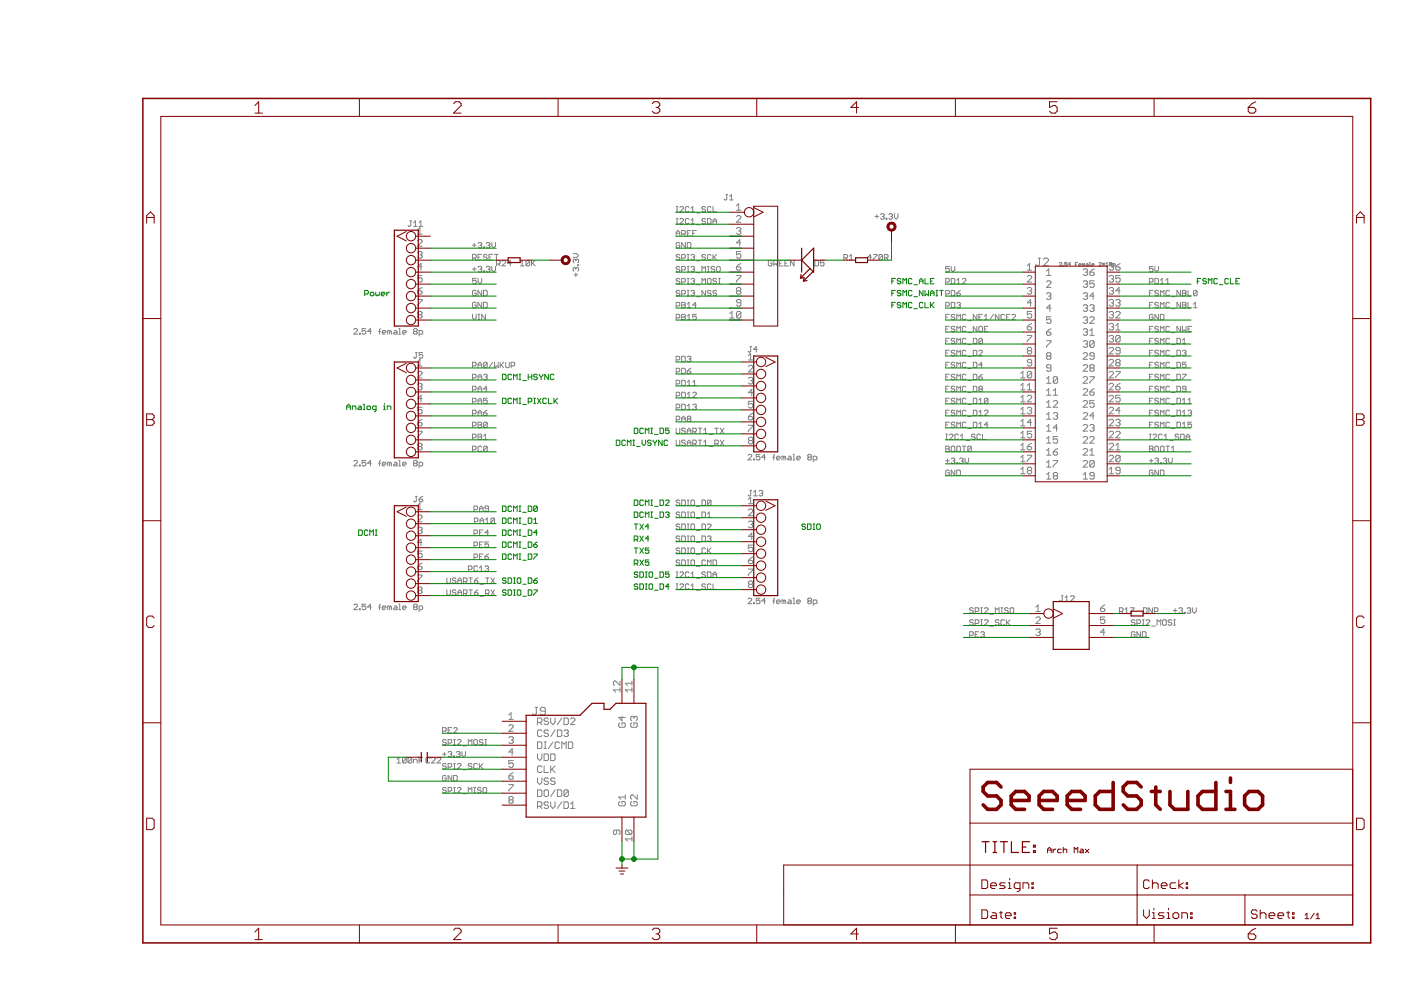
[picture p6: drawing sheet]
<svg xmlns="http://www.w3.org/2000/svg" width="297mm" height="210mm" viewBox="0 0 297 210" stroke-linecap="round" stroke-linejoin="round" font-family="sans-serif">
<g fill="none" stroke="#808080" stroke-width=".21">
<path d="M86.9 46.8h.4M87.1 46.8v1l-.2 .2-.4-.2M87.7 48h.8M87.7 47.2l.4-.4v1.2M88.6 51l.2-.2h.5l.2 .2v.3l-.9 .9h.9M88.6 53.6l.2-.3h.5l.2 .3-.2 .4M88.6 48.7l.4-.4v1.4M88.6 49.7h.9M88.9 47.2l.3-.4v1.2M88.9 48h.7M89 54h.3M89.3 54l.2 .3-.2 .4h-.5l-.2-.2"/>
<path d="M89.5 58.4h-.9v.7l.7-.2 .2 .2v.5l-.2 .2h-.5l-.2-.2M89.5 56.6h-.9l.7-.7v1.4M100.2 54.7h.6l.2-.2v-.4l-.2-.2h-.6v1.2M100.2 52h.7M100.2 57.1h.8M100.6 54.7l.4 .4M100.6 51.6v.8M100.6 56.7v.7M101 59h-.8v.6l.4-.2 .4 .2v.4l-.2 .2h-.4l-.2-.2M101.3 54.5h.4M101.3 59v.8l.4 .4 .4-.4v-.8M101.3 56.7l.2-.2h.4l.2 .2-.2 .4"/>
<path d="M101.4 51.6l.2-.2h.3l.2 .2-.2 .4M101.7 57.1h.2M101.7 52h.2M101.9 52l.2 .2-.2 .4h-.3l-.2-.2M101.9 57.1l.2 .2-.2 .4h-.4l-.2-.3M102.1 53.9h-.8v1.2h.8M102.5 57.4h.2v.3h-.2zM102.5 52.4h.2v.2h-.2zM103.1 51.6l.2-.2h.4l.2 .2-.2 .4M103.1 56.7l.2-.2h.4l.2 .2-.2 .4M103.3 54.1l-.2-.2h-.4l-.2 .2 .2 .4h.4l.2 .2-.2 .4h-.4l-.2-.2M103.5 52h.2"/>
<path d="M103.5 57.1h.2M103.7 54.5h.4M103.7 52l.2 .2-.2 .4h-.4l-.2-.2M103.7 57.1l.2 .2-.2 .4h-.4l-.2-.3M104.3 56.5v.8l.4 .4 .4-.4v-.8M104.3 51.4v.8l.4 .4 .4-.4v-.8M104.5 53.9h-.8v1.2h.8M104.9 53.9h.7M105.2 53.9v1.2M105.3 56h.5l.2-.2v-.4l-.2-.2h-.5v1.2M105.6 56l.4 .4M106.4 55.4l.2-.2h.4l.2 .2v.2l-.8 .8h.8"/>
<path d="M108.4 55.8h-.8l.6-.6v1.2M110.3 56.4h.8M110.3 55.6l.4-.4v1.2M112.3 55.4v.8l-.2 .2h-.4l-.2-.2M112.3 55.4l-.2-.2h-.4l-.2 .2v.8M112.3 55.4l-.8 .8M112.7 55.2v1.2M112.9 55.8l.6 .6M113.5 55.2l-.8 .8M121.5 53.8h.8l.4 .4-.4 .4h-.8M121.7 58.3h.8M122.1 55.2l.2-.2 .4 .2v.3l-.2 .2"/>
<path d="M122.1 55.2v.2M122.1 56.9v.2M122.1 57.9v.8M122.1 56.9l-.2-.2-.4 .2v.4l.2 .2M122.1 55.2l-.2-.2-.4 .2v.3l.2 .2M122.1 56.9l.2-.2 .4 .2v.4l-.2 .2M122.5 56.1h.2v.2h-.2zM143.4 50v-.7l.3-.4 .4 .4v.7M143.4 49.4h.7M143.4 44.9h.3M143.4 43.8h.3M143.4 47.5h.3"/>
<path d="M143.4 46.3h.3M143.6 43.8v1.1M143.6 46.3v1.2M144.1 54.1l-.2-.1h-.3l-.2 .3 .2 .2h.3l.2 .4-.2 .2h-.3l-.2-.2M144.1 59.2l-.2-.2h-.3l-.2 .4 .2 .2h.3l.2 .4-.2 .2h-.3l-.2-.2M144.1 51.6l-.2-.2h-.3l-.2 .2v.8l.2 .2h.3l.2-.2v-.4h-.4M144.1 56.7l-.2-.2h-.3l-.2 .4 .2 .2h.3l.2 .3-.2 .2h-.3l-.2-.2M144.1 44l.2-.2h.4l.2 .2v.2l-.8 .7h.8M144.1 46.5l.2-.2h.4l.2 .2v.2l-.8 .8h.8M144.5 54.7h.6l.2-.2v-.4l-.2-.1h-.6v1.1M144.5 49.6h.6l.2-.2v-.3l-.2-.2h-.6v1.1M144.5 57.3h.6l.2-.2v-.4l-.2-.2h-.6v1.1"/>
<path d="M144.5 59.8h.6l.2-.2v-.4l-.2-.2h-.6v1.2M144.9 49.6l.4 .4M145.3 51.4v1.2l-.8-1.2v1.2M145.7 54h.4M145.7 55.1h.4M145.7 51.4h.6l.2 .2v.8l-.2 .2h-.6zM145.7 56.5h.4M145.7 57.6h.4M145.7 49.4h.4M145.7 59h.4M145.9 54v1.1M145.9 56.5v1.1"/>
<path d="M145.9 59v1.2M146.1 44l-.2-.2h-.4l-.2 .2v.7l.2 .2h.4l.2-.2M146.1 46.5l-.2-.2h-.4l-.2 .2v.8l.2 .2h.4l.2-.2M146.5 48.9h-.8v1.1h.8M146.5 54.1l.2-.1h.4l.2 .1-.2 .4M146.5 56.7l.2-.2h.4l.2 .2-.2 .4M146.5 44.2l.4-.4v1.1M146.5 46.7l.4-.4v1.2M146.5 59.2l.2-.2h.4l.2 .2-.2 .4M146.5 44.9h.8M146.5 47.5h.8M146.9 54.5h.2"/>
<path d="M146.9 57.1h.2M146.9 49.4h.4M146.9 59.6h.2M147.1 54.5l.2 .2-.2 .4h-.4l-.2-.2M147.1 57.1l.2 .2-.2 .3h-.4l-.2-.2M147.1 59.6l.2 .2-.2 .4h-.4l-.2-.2M147.6 48.9h-.7v1.1M147.7 55.3h.7M147.7 57.8h.7M147.7 45.1h.7M147.7 47.7h.7M148.8 57.6v-1.1l.4 .4 .4-.4v1.1"/>
<path d="M149.6 54.1l-.2-.1h-.4l-.2 .3 .2 .2h.4l.2 .4-.2 .2h-.4l-.2-.2M149.6 46.5l-.2-.2h-.4l-.2 .4 .2 .2h.4l.2 .4-.2 .2h-.4l-.2-.2M149.6 44l-.2-.2h-.4l-.2 .4 .2 .2h.4l.2 .3-.2 .2h-.4l-.2-.2M150 46.3h.6l.1 .2v.8l-.1 .2h-.6zM150 56.5h.4M150 57.6h.4M150.2 59h.4l.1 .2v.8l-.1 .2h-.4l-.2-.2v-.8zM150.2 56.5v1.1M150.7 54.1l-.1-.1h-.4l-.2 .1v.8l.2 .2h.4l.1-.2M150.7 44l-.1-.2h-.4l-.2 .2v.7l.2 .2h.4l.1-.2M151.2 47.5v-.8l.4-.4 .3 .4v.8M151.2 43.8v1.1h.7"/>
<path d="M151.2 54v1.1M151.2 46.9h.7M151.4 54.5l.5 .6M151.5 56.7l-.2-.2h-.3l-.2 .4 .2 .2h.3l.2 .3-.2 .2h-.3l-.2-.2M151.9 56.7l.2-.2h.4l.2 .2v.7l-.2 .2h-.4l-.2-.2zM151.9 59.2l-.2-.2h-.3l-.2 .4 .2 .2h.3l.2 .4-.2 .2h-.3l-.2-.2M151.9 54l-.7 .7M152.3 59h.4M152.5 59v1.2M153.9 41.3h.4M154.1 41.3v.9l-.2 .2-.4-.2M154.7 42.4h.7"/>
<path d="M154.7 41.6l.4-.3v1.1M156.1 46l.3-.3h.4l.3 .3v.2l-1 .9h1M156.1 58.4h1v.3l-1 .9v.2M156.1 56.6h.7l.3 .4-.3 .3h-.4l-.3-.3zM156.1 43.6l.5-.4v1.4M156.1 44.6h1M156.1 48.5l.3-.2h.4l.3 .2-.3 .5M156.6 49h.2M156.8 49l.3 .2-.3 .5h-.4l-.3-.3M157.1 53.3h-1v.7l.7-.2 .3 .2v.5l-.3 .2h-.4l-.3-.2M157.1 51.5h-1l.7-.7v1.4M157.1 55.9l-1 .7"/>
<path d="M163.7 55.4l-.2-.2h-.4l-.2 .2v.8l.2 .2h.4l.2-.2v-.4h-.4M164.1 56h.6l.1-.2v-.4l-.1-.2h-.6v1.2M164.5 56l.3 .4M165.2 55.8h.4M166 55.2h-.8v1.2h.8M166.4 55.8h.4M167.2 55.2h-.8v1.2h.8M168.4 55.2v1.2l-.8-1.2v1.2M172.8 55.2h.6l.1 .2v.8l-.1 .2h-.6zM174.7 55.2h-.8v.6l.4-.2 .4 .2v.4l-.2 .2h-.4l-.2-.2M178.9 54.7h.6l.2-.2v-.4l-.2-.1h-.6v1.1M179.3 54.7l.4 .4"/>
<path d="M180.1 55.1h.7M180.1 54.3l.4-.3v1.1M184.8 54.5h-.8l.6-.5v1.1M185.2 54h.7l-.7 1.1M185.5 45.9h.8M185.9 45.5v.8M186.7 45.5l.2-.2h.4l.2 .2-.2 .4M187.1 45.9h.2M187.1 54.1l-.2-.1h-.4l-.1 .1v.8M187.1 54.1v.8l-.2 .2h-.4l-.1-.2M187.1 54.1l-.7 .8M187.3 45.9l.2 .2-.2 .4h-.4l-.2-.2"/>
<path d="M187.5 54.7h.6l.2-.2v-.4l-.2-.1h-.6v1.1M187.9 46.3h.1v.2h-.1zM187.9 54.7l.4 .4M188.4 45.5l.2-.2h.4l.2 .2-.2 .4M188.8 45.9h.2M189 45.9l.2 .2-.2 .4h-.4l-.2-.2M189.6 45.3v.8l.4 .4 .4-.4v-.8M200.5 59.8h.6l.2-.2v-.4l-.2-.2h-.6v1.2M201.3 56.5h-.8v.6l.4-.2 .4 .2v.3l-.2 .2h-.4l-.2-.2M201.7 56.5v.8l.4 .3 .3-.3v-.8M201.7 59h.5l.2 .2v.8l-.2 .2h-.5zM202.9 59.4l.3-.4v1.2"/>
<path d="M204 59.2l.2-.2h.4l.2 .2v.2l-.8 .8h.8M217.8 58.7l.2-.3h.5l.2 .3v.2l-.9 .9h.9M217.8 56.3l.5-.4v1.4M217.8 57.3h.9M220.1 54.7h.6M220.4 54.7v1.4l-.3 .2h-.2l-.3-.2M221.2 55l.3-.3h.5l.3 .3v.3l-1.1 1h1.1M221.9 57.5l.5-.5v1.4M221.9 58.4h.9M221.9 59.8l.2-.3h.5l.2 .3v.2l-.9 .9h.9M224.6 55.8l.1-.2 .4 .2-.5 .6h.5M225.4 56.3l.1 .1z"/>
<path d="M226.2 55.6h-.5v.4l.3-.1 .2 .1-.1 .4-.4-.1M227 56h-.5l.4-.4v.8M228 56h.2M228.5 55.6h-.5v.8M228.7 56.2h.5l-.1-.3-.4 .1 .2 .4h.2M229.7 59.8l.2-.3h.5l.2 .3-.2 .4M229.7 57.2l.2-.2h.5l.2 .2-.2 .5M229.7 56l-.2-.1v.5M229.7 56v.4M229.7 56l.1-.1 .2 .1v.4M230.1 57.7h.3M230.4 55.9l.3 .1v.4h-.3l-.2-.1 .2-.1h.3"/>
<path d="M230.4 57.7l.2 .2-.2 .5h-.5l-.2-.2M231 56.4h.2M231 55.6h.1v.8M231.1 57.7h.7l.2 .5-.2 .2h-.5l-.2-.2zM231.5 56.2h.5l-.2-.3-.3 .1v.3l.3 .1M232 59.5h-.9v.7l.7-.2 .2 .2v.5l-.2 .2h-.5l-.2-.2M232 57l-.9 .7M233 55.8l.1-.2 .4 .2-.5 .6h.5M233.7 56h.5M233.7 55.8l.5 .5M234 55.8v.5M234.2 55.8l-.5 .5"/>
<path d="M234.5 56.4h.5M234.5 55.9l.2-.3v.8M235.2 58.7l.2-.3h.5l.2 .3-.2 .4M235.2 56.1l.2-.2h.5l.2 .2-.2 .5M235.3 56v.4l.4-.1-.1-.3M235.3 56v-.4l.4 .2-.1 .2M235.3 56h.3M235.6 59.1h.3M235.6 56.6h.3M235.9 56.6l.2 .2-.2 .5h-.5l-.2-.3M235.9 59.1l.2 .3-.2 .4h-.5l-.2-.2M236 56.4h.3l.2-.4-.5-.1v.7"/>
<path d="M236.6 56.6h.7l.2 .4-.2 .3h-.5l-.2-.3zM237.5 58.4h-.9v.7l.7-.2 .2 .2v.5l-.2 .2h-.5l-.2-.2M237.5 55.9l-.9 .7M243.7 59.8h.6l.2-.2v-.4l-.2-.2h-.6v1.2M244.5 56.5h-.8v.6l.4-.2 .4 .2v.3l-.2 .2h-.4l-.2-.2M244.9 59h.5l.2 .2v.8l-.2 .2h-.5zM244.9 56.5v.8l.3 .3 .4-.3v-.8M246 59.4l.4-.4v1.2M247.2 59.4l.4-.4v1.2M75 69.9l.2-.2h.4l.2 .2v.2l-.8 .7h.8M76.2 70.7h.2v.1h-.2zM77.6 69.7h-.8v.6l.4-.2 .4 .2v.4l-.3 .1h-.3l-.2-.1"/>
<path d="M78.7 70.3h-.8l.6-.6v1.1M80.3 70.3h.4M80.7 69.7l-.2 .2v.9M81 70.5h.8l-.2-.4h-.4l-.2 .2v.4l.2 .1h.4M82.6 70.3l-.4-.2v.7M82.6 70.3v.5M82.6 70.3l.2-.2 .2 .2v.5M83.6 70.1h.4l.2 .2v.5h-.6l-.2-.1 .2-.2h.6M84.6 69.7h.2v1.1M84.6 70.8h.3M85.3 70.5h.8l-.2-.4h-.4l-.2 .2v.4l.2 .1h.4M87.9 70.3l-.2-.2 .2-.4h.4l.2 .2-.2 .4"/>
<path d="M87.9 70.3l-.2 .2 .2 .3h.4l.2-.1-.2-.4M87.9 70.3h.4M88.1 74.8h.4M88.3 74.8v.9l-.2 .2-.4-.2M88.6 61.7h.7l.2 .4-.2 .3h-.5l-.2-.3zM88.6 63.5h.9v.2l-.9 1v.2M88.6 79l.2-.3h.5l.2 .3v.2l-.9 .9h.9M88.6 76.7l.4-.5v1.4M88.6 77.6h.9M88.8 66.7l-.2-.2 .2-.5h.5l.2 .3-.2 .4M88.8 66.7l-.2 .3 .2 .4h.5l.2-.2-.2-.5M88.8 66.7h.5"/>
<path d="M88.9 70.8h.5l.2-.1v-.4l-.2-.2h-.5v1.1M89.5 61l-.9 .7M89.6 74.8h-.7v.6l.3-.2 .4 .2v.3l-.2 .2h-.4l-.1-.2M100.2 77.6h.6l.1-.2v-.4l-.1-.2h-.6v1.2M100.2 66.6v.8l.4 .4 .4-.4v-.8M101 61.7l-.2-.1h-.4l-.2 .1v.8l.2 .2h.4l.2-.2v-.4h-.4M101 64.3l-.2-.2h-.4l-.2 .2v.8l.2 .2h.4l.2-.2v-.4h-.4M101.3 67.8h.4M101.3 66.6h.4M101.4 78v-.8l.3-.4 .4 .4v.8M101.4 77.4h.7M101.4 79.9h.7"/>
<path d="M101.5 66.6v1.2M102.1 61.6v1.1l-.8-1.1v1.1M102.1 64.1v1.2l-.8-1.2v1.2M102.5 64.1h.6l.2 .2v.8l-.2 .2h-.6zM102.5 61.6h.6l.2 .1v.8l-.2 .2h-.6zM102.5 79.5l.2-.1h.4l.2 .1-.2 .4M102.9 66.6v1.2l-.8-1.2v1.2M102.9 79.9h.2M103.1 79.9l.2 .2-.2 .4h-.4l-.2-.2M103.3 77l-.2-.2h-.4l-.2 .2v.8M103.3 77v.8l-.2 .2h-.4l-.2-.2M103.3 77l-.8 .8"/>
<path d="M104.5 76.8l-.8 1.2M104.9 76.8v1.2l.3-.4 .4 .4v-1.2M106 76.8v1.2M106.2 77.4l.6 .6M106.8 76.8l-.8 .8M107.2 76.8v1l.2 .2h.4l.2-.2v-1M108.4 77.6h.5l.2-.2v-.4l-.2-.2h-.5v1.2M143.4 78.8h.5l.2-.1v-.4l-.2-.2h-.5v1.1M143.4 76.3h.5l.2-.2v-.4l-.2-.2h-.5v1.2M143.4 67.4h.5l.2-.2v-.4l-.2-.1h-.5v1.1M143.4 64.9h.5l.2-.2v-.4l-.2-.2h-.5v1.2M144.1 61.8l-.2-.2h-.3l-.2 .4 .2 .1h.3l.2 .4-.2 .2h-.3l-.2-.2"/>
<path d="M144.5 62.3h.6l.2-.2v-.3l-.2-.2h-.6v1.1M144.5 64.7h.6M144.5 64.1h.6l.2 .2-.2 .4 .2 .4-.2 .2h-.6zM144.5 66.7h.6l.2 .1-.2 .4 .2 .4-.2 .2h-.6zM144.5 75.5h.6l.2 .2v.8l-.2 .2h-.6zM144.5 78.1h.6l.2 .2v.7l-.2 .2h-.6zM144.5 67.2h.6M145.7 78.7h.6l.2 .3-.2 .2h-.4l-.2-.2zM145.7 67l.4-.3v1.1M145.7 75.7l.2-.2h.4l.2 .2-.2 .4M145.7 67.8h.8M145.7 61.6h.4"/>
<path d="M145.7 62.7h.4M145.7 64.5l.4-.4v1.2M145.7 60.2h.4M145.7 65.3h.8M145.9 61.6v1.1M146.1 76.1h.2M146.3 76.1l.2 .2-.2 .4h-.4l-.2-.2M146.5 78.1l-.8 .6M146.5 61.8l.2-.2h.4l.2 .2-.2 .3M146.9 62.1h.2M147.1 62.1l.2 .2-.2 .4h-.4l-.2-.2M147.6 64.7h-.7l.5-.6v1.2"/>
<path d="M147.6 66.7h-.7v.5l.4-.2 .3 .2v.4l-.2 .2h-.3l-.2-.2M147.7 62.9h.7M147.7 60.4h.7M148.8 60.2v-1.2l.4 .4 .4-.4v1.2M149.6 61.6v1.1l-.8-1.1v1.1M150.7 61.8l-.1-.2h-.4l-.2 .4 .2 .1h.4l.1 .4-.1 .2h-.4l-.2-.2M151.9 61.8l-.2-.2h-.3l-.2 .4 .2 .1h.3l.2 .4-.2 .2h-.3l-.2-.2M152.3 60.2h.4M154.7 67.4h1M154.7 66.5l.5-.5v1.4M156.4 61.7l-.3-.3 .3-.4h.4l.3 .2-.3 .5M156.4 61.7h.4"/>
<path d="M156.4 61.7l-.3 .2 .3 .5h.4l.3-.3-.3-.4M157.1 64.2h-.7l-.3-.2 .3-.5h.4l.3 .2v1l-.3 .2h-.4l-.3-.2M157.1 66.3l-.3-.3h-.4l-.3 .3v.9M157.1 66.3v.9l-.3 .2h-.4l-.3-.2M157.1 66.3l-1 .9M158.7 75.4l.5-.5v1.4M158.7 77.7l.2-.2h.5l.2 .2v.2l-.9 1h.9M158.7 76.3h.9M159 73.5h.4M159.2 73.5v1l-.2 .2-.4-.2M160.5 74.1h-.7l.5-.6v1.2M200.5 62.3h.6l.2-.2v-.3l-.2-.2h-.6v1.1"/>
<path d="M200.5 64.9h.6l.2-.2v-.4l-.2-.2h-.6v1.2M200.5 67.2h.4M200.5 77.4h.4M200.5 79.9h.4M200.5 74.8h.4M200.5 69.8h.4M200.5 72.3h.4M201.3 66.7h-.8v1.1M201.3 69.2h-.8v1.1M201.3 71.7h-.8v1.2M201.3 74.3h-.8v1.1M201.3 76.8h-.8v1.2"/>
<path d="M201.3 79.4h-.8v1.1M201.7 61.6h.5l.2 .2v.7l-.2 .2h-.5zM201.7 64.1h.5l.2 .2v.8l-.2 .2h-.5zM202.4 77l-.2-.2h-.3l-.2 .4 .2 .2h.3l.2 .4-.2 .2h-.3l-.2-.2M202.4 74.5l-.2-.2h-.3l-.2 .4 .2 .1h.3l.2 .4-.2 .2h-.3l-.2-.2M202.4 66.8l-.2-.1h-.3l-.2 .3 .2 .2h.3l.2 .4-.2 .2h-.3l-.2-.2M202.4 69.4l-.2-.2h-.3l-.2 .4 .2 .2h.3l.2 .3-.2 .2h-.3l-.2-.2M202.4 71.9l-.2-.2h-.3l-.2 .4 .2 .2h.3l.2 .4-.2 .2h-.3l-.2-.2M202.4 79.5l-.2-.1h-.3l-.2 .3 .2 .2h.3l.2 .4-.2 .2h-.3l-.2-.2M202.9 78v-1.2l.3 .4 .4-.4v1.2M202.9 62.1h.5l.2 .4-.2 .2h-.3l-.2-.2zM202.9 72.9v-1.2l.3 .4 .4-.4v1.2"/>
<path d="M202.9 67.8v-1.1l.3 .3 .4-.3v1.1M202.9 70.3v-1.1l.3 .4 .4-.4v1.1M202.9 75.4v-1.1l.3 .4 .4-.4v1.1M202.9 64.3l.2-.2h.3l.2 .2-.2 .4M202.9 60.2h.7M203.2 64.7h.2M203.4 64.7l.2 .2-.2 .4h-.3l-.2-.2M203.6 61.6l-.7 .5M204.8 77l-.2-.2h-.4l-.2 .2v.8l.2 .2h.4l.2-.2M204.8 69.4l-.2-.2h-.4l-.2 .2v.7l.2 .2h.4l.2-.2M204.8 74.5l-.2-.2h-.4l-.2 .2v.7l.2 .2h.4l.2-.2M204.8 66.8l-.2-.1h-.4l-.2 .1v.8l.2 .2h.4l.2-.2"/>
<path d="M204.8 71.9l-.2-.2h-.4l-.2 .2v.8l.2 .2h.4l.2-.2M204.8 79.5l-.2-.1h-.4l-.2 .1v.8l.2 .2h.4l.2-.2M205.2 78.1h.8M205.2 75.6h.8M205.2 70.5h.8M205.2 68h.8M205.2 73.1h.8M206.4 74.3h.5l.2 .2v.7l-.2 .2h-.5zM206.4 76.8h.5l.2 .2v.8l-.2 .2h-.5zM206.4 79.4h.5l.2 .1v.8l-.2 .2h-.5zM206.4 71.7h.5l.2 .2v.8l-.2 .2h-.5zM207.1 66.7v1.1l-.7-1.1v1.1"/>
<path d="M207.1 69.2v1.1l-.7-1.1v1.1M207.5 79.9h.6l.2 .4-.2 .2h-.4l-.2-.2zM207.5 69.4l.2-.2h.4l.2 .2v.7l-.2 .2h-.4l-.2-.2zM207.5 74.5l.2-.2h.4l.2 .2v.2l-.8 .7h.8M207.5 67.2h.4M208.3 71.9v.8l-.2 .2h-.4l-.2-.2M208.3 77.4h-.8l.6-.6v1.2M208.3 79.4l-.8 .5M208.3 66.7h-.8v1.1h.8M208.3 71.9l-.2-.2h-.4l-.2 .2v.8M208.3 71.9l-.8 .8M208.7 67.8h.8"/>
<path d="M208.7 69.8h.4M208.7 67l.4-.3v1.1M209.5 69.2h-.8v1.1h.8M210.6 66.7l-.7 1.1M211.8 66.7v1.1l-.8-1.1v1.1M213 66.8l-.2-.1h-.4l-.2 .1v.8l.2 .2h.4l.2-.2M213.4 67.2h.4M214.1 66.7h-.7v1.1h.7M214.5 66.8l.2-.1h.4l.2 .1v.2l-.8 .8h.8M216.4 79.2l.5-.5v1.4M217.8 61.2l.2-.2h.5l.2 .2-.2 .5M217.8 69.3h.7l.2 .4-.2 .3h-.5l-.2-.3z"/>
<path d="M217.8 71.1h.9v.3l-.9 .9v.2M218 74.4l-.2-.3 .2-.4h.5l.2 .2-.2 .5M218 74.4l-.2 .2 .2 .5h.5l.2-.3-.2-.4M218 74.4h.5M218.3 61.7h.2M218.5 61.7l.2 .2-.2 .5h-.5l-.2-.3M218.7 79v.9l-.2 .2h-.5l-.2-.2M218.7 79l-.2-.3h-.5l-.2 .3v.9M218.7 76.9h-.7l-.2-.2 .2-.5h.5l.2 .2v1l-.2 .2h-.5l-.2-.2M218.7 66h-.9v.7l.5-.2 .4 .2v.5l-.2 .2h-.5l-.2-.2M218.7 64.2h-.9l.7-.7v1.4M218.7 68.6l-.9 .7"/>
<path d="M218.7 79l-.9 .9M221.9 62.3l.2-.2h.5l.2 .2-.2 .5M221.9 70.4h.7l.2 .5-.2 .2h-.5l-.2-.2zM221.9 72.2h.9v.3l-.9 .9v.2M222.1 75.5l-.2-.3 .2-.4h.5l.2 .2-.2 .5M222.1 75.5l-.2 .2 .2 .5h.5l.2-.3-.2-.4M222.1 75.5h.5M222.4 62.8h.2M222.6 62.8l.2 .2-.2 .5h-.5l-.2-.3M222.8 65.3h-.9l.7-.7v1.4M222.8 78h-.7l-.2-.2 .2-.5h.5l.2 .3v.9l-.2 .2h-.5l-.2-.2M222.8 67.2h-.9v.7l.7-.3 .2 .3v.4l-.2 .3h-.5l-.2-.3"/>
<path d="M222.8 69.7l-.9 .7M229.7 67.4l.2-.2h.5l.2 .2-.2 .5M229.7 69.9l.2-.2h.5l.2 .2-.2 .5M229.7 62.3l.2-.2h.5l.2 .2-.2 .5M229.7 72.5l.2-.3h.5l.2 .3-.2 .4M229.7 75l.2-.2h.5l.2 .2v.2l-.9 1h.9M229.7 77.6l.2-.3h.5l.2 .3v.2l-.9 .9h.9M229.7 64.9l.2-.3h.5l.2 .3-.2 .4M230.1 62.8h.3M230.1 65.3h.3M230.1 70.4h.3M230.1 72.9h.3"/>
<path d="M230.1 67.9h.3M230.1 60.2h.3M230.4 60.2l.2 .3-.2 .4h-.5l-.2-.2M230.4 62.8l.2 .2-.2 .5h-.5l-.2-.3M230.4 67.9l.2 .2-.2 .5h-.5l-.2-.3M230.4 65.3l.2 .3-.2 .4h-.5l-.2-.2M230.4 70.4l.2 .2-.2 .5h-.5l-.2-.2M230.4 72.9l.2 .3-.2 .4h-.5l-.2-.2M231.1 67.4l.2-.2h.5l.2 .2v.2l-.9 1h.9M231.1 71.1h.9M231.1 79.9h.9v.2l-.9 .9v.3M231.1 64.9l.2-.3h.5l.2 .3-.2 .4"/>
<path d="M231.1 70.2l.4-.5v1.4M231.3 78l-.2 .3 .2 .4h.5l.2-.2-.2-.5M231.3 78l-.2-.2 .2-.5h.5l.2 .3-.2 .4M231.3 78h.5M231.5 65.3h.3M231.8 65.3l.2 .3-.2 .4h-.5l-.2-.2M232 62.8h-.9l.7-.7v1.4M232 72.5l-.2-.3h-.5l-.2 .3v.9M232 75.5h-.7l-.2-.3 .2-.4h.5l.2 .2v.9l-.2 .3h-.5l-.2-.3M232 72.5v.9l-.2 .2h-.5l-.2-.2M232 72.5l-.9 .9M235.2 79l.2-.3h.5l.2 .3v.2l-.9 .9h.9"/>
<path d="M235.2 76.4l.2-.2h.5l.2 .2v.3l-.9 .9h.9M235.2 61.2l.2-.2h.5l.2 .2-.2 .5M235.2 63.7l.2-.2h.5l.2 .2-.2 .5M235.2 66.3l.2-.3h.5l.2 .3-.2 .4M235.2 71.4l.2-.3h.5l.2 .3-.2 .4M235.2 73.9l.2-.2h.5l.2 .2v.2l-.9 1h.9M235.2 68.8l.2-.2h.5l.2 .2-.2 .5M235.6 61.7h.3M235.6 64.2h.3M235.6 69.3h.3M235.6 71.8h.3M235.6 66.7h.3"/>
<path d="M235.9 61.7l.2 .2-.2 .5h-.5l-.2-.3M235.9 66.7l.2 .3-.2 .4h-.5l-.2-.2M235.9 69.3l.2 .2-.2 .5h-.5l-.2-.3M235.9 64.2l.2 .2-.2 .5h-.5l-.2-.2M235.9 71.8l.2 .3-.2 .4h-.5l-.2-.2M236.6 63.7l.2-.2h.5l.2 .2-.2 .5M236.6 78.7h.9v.3l-.9 .9v.2M236.6 66.3l.2-.3h.5l.2 .3v.2l-.9 .9h.9M236.6 70h.9M236.6 69l.4-.4v1.4M236.8 76.9l-.2 .2 .2 .5h.5l.2-.2-.2-.5M236.8 76.9l-.2-.2 .2-.5h.5l.2 .2-.2 .5"/>
<path d="M236.8 76.9h.5M237 64.2h.3M237.3 64.2l.2 .2-.2 .5h-.5l-.2-.2M237.5 61.7h-.9l.7-.7v1.4M237.5 71.4l-.2-.3h-.5l-.2 .3v.9M237.5 74.4h-.7l-.2-.3 .2-.4h.5l.2 .2v.9l-.2 .3h-.5l-.2-.3M237.5 71.4v.9l-.2 .2h-.5l-.2-.2M237.5 71.4l-.9 .9M243.7 64.7h.4M243.7 62.1h.4M243.7 77.4h.4M243.7 79.9h.4"/>
<path d="M243.7 74.8h.4M243.7 69.8h.4M243.7 72.3h.4M244.5 61.6h-.8v1.1M244.5 64.1h-.8v1.2M244.5 66.8l-.2-.1h-.4l-.2 .1v.8l.2 .2h.4l.2-.2v-.4h-.4M244.5 69.2h-.8v1.1M244.5 71.7h-.8v1.2M244.5 74.3h-.8v1.1M244.5 76.8h-.8v1.2M244.5 79.4h-.8v1.1M245.6 74.5l-.2-.2h-.4l-.1 .4 .1 .1h.4l.2 .4-.2 .2h-.4l-.1-.2"/>
<path d="M245.6 69.4l-.2-.2h-.4l-.1 .4 .1 .2h.4l.2 .3-.2 .2h-.4l-.1-.2M245.6 61.8l-.2-.2h-.4l-.1 .4 .1 .1h.4l.2 .4-.2 .2h-.4l-.1-.2M245.6 64.3l-.2-.2h-.4l-.1 .4 .1 .2h.4l.2 .4-.2 .2h-.4l-.1-.2M245.6 79.5l-.2-.1h-.4l-.1 .3 .1 .2h.4l.2 .4-.2 .2h-.4l-.1-.2M245.6 66.7v1.1l-.7-1.1v1.1M245.6 71.9l-.2-.2h-.4l-.1 .4 .1 .2h.4l.2 .4-.2 .2h-.4l-.1-.2M245.6 77l-.2-.2h-.4l-.1 .4 .1 .2h.4l.2 .4-.2 .2h-.4l-.1-.2M246 66.7h.6l.2 .1v.8l-.2 .2h-.6zM246 72.9v-1.2l.4 .4 .4-.4v1.2M246 70.3v-1.1l.4 .4 .4-.4v1.1M246 65.3v-1.2l.4 .4 .4-.4v1.2M246 62.7v-1.1l.4 .4 .4-.4v1.1"/>
<path d="M246 78v-1.2l.4 .4 .4-.4v1.2M246 75.4v-1.1l.4 .4 .4-.4v1.1M246 60.2h.8M247.2 60.2h.8M248 77l-.2-.2h-.4l-.2 .2v.8l.2 .2h.4l.2-.2M248 74.5l-.2-.2h-.4l-.2 .2v.7l.2 .2h.4l.2-.2M248 69.4l-.2-.2h-.4l-.2 .2v.7l.2 .2h.4l.2-.2M248 64.3l-.2-.2h-.4l-.2 .2v.8l.2 .2h.4l.2-.2M248 61.8l-.2-.2h-.4l-.2 .2v.7l.2 .2h.4l.2-.2M248 71.9l-.2-.2h-.4l-.2 .2v.8l.2 .2h.4l.2-.2M248 79.5l-.2-.1h-.4l-.2 .1v.8l.2 .2h.4l.2-.2M248.4 78.1h.7"/>
<path d="M248.4 75.6h.7M248.4 70.5h.7M248.4 73.1h.7M248.4 65.4h.7M248.4 62.9h.7M249.5 71.7h.6l.2 .2v.8l-.2 .2h-.6zM249.5 76.8h.6l.2 .2v.8l-.2 .2h-.6zM249.5 74.3h.6l.2 .2v.7l-.2 .2h-.6zM249.5 79.4h.6l.2 .1v.8l-.2 .2h-.6zM250.3 61.6v1.1l-.8-1.1v1.1M250.3 64.1v1.2l-.8-1.2v1.2M250.3 69.2v1.1l-.8-1.1v1.1"/>
<path d="M250.7 64.1h.6l.2 .2-.2 .4 .2 .4-.2 .2h-.6zM250.7 74.5l.2-.2h.4l.2 .2-.2 .3M250.7 79.4h.8l-.8 1.1M250.7 61.6h.6l.2 .2-.2 .3 .2 .4-.2 .2h-.6zM250.7 64.7h.6M250.7 62.1h.6M250.7 69.2v1.1l.4-.3 .4 .3v-1.1M250.7 72.1l.4-.4v1.2M250.7 72.9h.8M251.1 74.8h.2M251.3 74.8l.2 .2-.2 .4h-.4l-.2-.2M251.5 76.8h-.8v.6l.4-.2 .4 .2v.4l-.2 .2h-.4l-.2-.2"/>
<path d="M251.9 69.8h.4M251.9 61.6v1.1h.7M251.9 64.1v1.2h.7M252.6 69.2h-.7v1.1h.7M253 65.3h.8M253 64.5l.4-.4v1.2M253.8 61.8l-.2-.2h-.4l-.2 .2v.7M253.8 61.8l-.8 .7M253.8 61.8v.7l-.2 .2h-.4l-.2-.2M75 97.8l.2-.2h.4l.2 .2v.2l-.8 .8h.8M76.2 98.6h.2v.2h-.2zM77.6 97.6h-.8v.6l.4-.2 .4 .2v.4l-.3 .2h-.3l-.2-.2"/>
<path d="M78.7 98.2h-.8l.6-.6v1.2M80.3 98.2h.4M80.7 97.6l-.2 .2v1M81 98.4h.8l-.2-.4h-.4l-.2 .2v.4l.2 .2h.4M82.6 98.2l-.4-.2v.8M82.6 98.2v.6M82.6 98.2l.2-.2 .2 .2v.6M83.6 98h.4l.2 .2v.6h-.6l-.2-.2 .2-.2h.6M84.6 97.6h.2v1.2M84.6 98.8h.3M85.3 98.4h.8l-.2-.4h-.4l-.2 .2v.4l.2 .2h.4M87.9 98.2l-.2-.2 .2-.4h.4l.2 .2-.2 .4"/>
<path d="M87.9 98.2l-.2 .2 .2 .4h.4l.2-.2-.2-.4M87.9 98.2h.4M88.6 81.5l.2-.2h.5l.2 .2-.2 .5M88.6 89.6h.7l.2 .5-.2 .2h-.5l-.2-.2zM88.6 91.4h.9v.3l-.9 .9v.2M88.8 94.7l-.2-.3 .2-.4h.5l.2 .2-.2 .5M88.8 94.7l-.2 .2 .2 .5h.5l.2-.3-.2-.4M88.8 94.7h.5M88.9 98.8h.5l.2-.2v-.4l-.2-.2h-.5v1.2M89 82h.3M89.3 82l.2 .2-.2 .5h-.5l-.2-.3M89.5 86.4h-.9v.7l.4-.3 .5 .3v.4l-.2 .3h-.5l-.2-.3"/>
<path d="M89.5 84.5h-.9l.7-.7v1.4M89.5 88.9l-.9 .7M100.2 95.4h.6l.1-.2v-.4l-.1-.2h-.6v1.1M100.2 92.8h.6l.1-.2v-.4l-.1-.1h-.6v1.1M100.2 80.1h.6l.1-.2v-.4l-.1-.1h-.6v1.1M100.2 82.7h.6l.1-.2v-.4l-.1-.2h-.6v1.1M100.2 85.2h.6l.1-.2v-.4l-.1-.2h-.6v1.2M100.2 87.7h.6l.1-.2v-.3l-.1-.2h-.6v1.1M100.2 90.3h.6l.1-.2v-.4l-.1-.2h-.6v1.2M101.4 89.5h.5l.2 .2-.2 .4 .2 .4-.2 .2h-.5zM101.4 80.5v-.8l.3-.3 .4 .3v.8M101.4 83v-.7l.3-.4 .4 .4v.7"/>
<path d="M101.4 85.6v-.8l.3-.4 .4 .4v.8M101.4 88.1v-.7l.3-.4 .4 .4v.7M101.4 92.1h.5l.2 .1-.2 .4 .2 .4-.2 .2h-.5zM101.4 82.5h.7M101.4 85h.7M101.4 87.5h.7M101.4 90.1h.5M101.4 92.6h.5M102.1 94.8l-.2-.2h-.3l-.2 .2v.7l.2 .2h.3l.2-.2M102.5 87.5h.6l.2 .4-.2 .2h-.4l-.2-.2zM102.5 92.4l.4-.3v1.1M102.5 93.2h.8"/>
<path d="M103.3 94.8l-.8 .7M103.3 84.4h-.8v.6l.4-.2 .4 .2v.4l-.2 .2h-.4l-.2-.2M103.3 89.7l-.2-.2h-.4l-.2 .2v.8M103.3 94.8l-.2-.2h-.4l-.2 .2v.7M103.3 89.7v.8l-.2 .2h-.4l-.2-.2M103.3 94.8v.7l-.2 .2h-.4l-.2-.2M103.3 82.5h-.8l.6-.6v1.1M103.3 87l-.8 .5M103.3 89.7l-.8 .8M143.4 90.8v.9l.2 .2h.3l.2-.2v-.9M143.4 81.4h.5l.2-.2v-.4l-.2-.2h-.5v1.2M143.4 83.9h.5l.2-.2v-.3l-.2-.2h-.5v1.1"/>
<path d="M143.4 86.5h.5l.2-.2v-.4l-.2-.2h-.5v1.1M143.4 89h.5l.2-.2v-.4l-.2-.2h-.5v1.2M143.4 93.3v1l.2 .2h.3l.2-.2v-1M144.5 85.7h.6l.2 .2v.8l-.2 .1h-.6zM144.5 80.6h.6l.2 .2v.8l-.2 .2h-.6zM144.5 83.2h.6l.2 .2v.7l-.2 .2h-.6zM144.5 89.4v-.8l.4-.4 .4 .4v.8M144.5 88.8h.8M145.3 91l-.2-.2h-.4l-.2 .4 .2 .2h.4l.2 .3-.2 .2h-.4l-.2-.2M145.3 93.5l-.2-.2h-.4l-.2 .4 .2 .2h.4l.2 .4-.2 .2h-.4l-.2-.2M145.7 86.8h.8M145.7 91.9v-.7l.4-.4 .4 .4v.7"/>
<path d="M145.7 94.5v-.8l.4-.4 .4 .4v.8M145.7 81.8h.8M145.7 81l.4-.4v1.2M145.7 83.5l.4-.3v1.1M145.7 86.1l.4-.4v1.1M145.7 84.3h.8M145.7 91.4h.8M145.7 93.9h.8M145.9 88.8l-.2-.2 .2-.4h.4l.2 .2-.2 .4M145.9 88.8l-.2 .2 .2 .4h.4l.2-.2-.2-.4M145.9 88.8h.4M146.9 83.4l.2-.2h.3l.2 .2v.1l-.7 .8h.7"/>
<path d="M146.9 94.1h.5l.2-.2v-.4l-.2-.2h-.5v1.2M146.9 91.5h.5l.2-.1v-.4l-.2-.2h-.5v1.1M146.9 81l.4-.4v1.2M146.9 81.8h.7M146.9 85.9l.2-.2h.3l.2 .2-.2 .4M147.3 86.3h.1M147.3 91.5l.3 .4M147.3 94.1l.3 .4M147.4 86.3l.2 .2-.2 .3h-.3l-.2-.1M148 90.8h.8M148 93.3h.8M148.4 90.8v1.1"/>
<path d="M148.4 93.3v1.2M149.2 91.9h.8M149.2 91.2l.4-.4v1.1M149.2 93.7l.4-.4v1.2M149.2 94.5h.8M150.4 94.7h.8M150.4 92.1h.8M151.6 94.1h.5l.2-.2v-.4l-.2-.2h-.5v1.2M151.6 90.8h.7M151.9 90.8v1.1M151.9 94.1l.4 .4M152.7 90.8l.8 1.1"/>
<path d="M152.7 93.3l.8 1.2M153.5 90.8l-.8 1.1M153.5 93.3l-.8 1.2M158.6 96.5l.2-.1h.4l.2 .1v.2l-.8 .8h.8M158.7 80.2l.2-.2h.5l.2 .2-.2 .5M158.7 88.3h.7l.2 .5-.2 .2h-.5l-.2-.2zM158.7 90.2h.9v.2l-.9 .9v.3M158.9 93.4l-.2-.2v-.3l.2-.2h.5l.2 .2-.2 .5M158.9 93.4l-.2 .2v.3l.2 .2h.5l.2-.2-.2-.5M158.9 93.4h.5M159.2 80.7h.2M159.4 80.7l.2 .2-.2 .5h-.5l-.2-.2"/>
<path d="M159.6 83.2h-.9l.7-.7v1.4M159.6 85.1h-.9v.7l.5-.2 .4 .2v.5l-.2 .2h-.5l-.2-.2M159.6 87.6l-.9 .7M159.8 97.3h.2v.2h-.2zM161.1 96.4h-.8v.5l.4-.2 .4 .2v.4l-.2 .2h-.4l-.2-.2M162.3 96.9h-.8l.6-.5v1.1M163.9 96.9h.4M164.3 96.4l-.3 .1v1M164.6 97.1h.8l-.2-.4h-.4l-.2 .2v.4l.2 .2h.4M166.2 96.9l-.4-.2v.8M166.2 96.9v.6M166.2 96.9l.2-.2 .2 .2v.6"/>
<path d="M167.2 96.7h.4l.1 .2v.6h-.5l-.2-.2 .2-.2h.5M168.1 97.5h.4M168.1 96.4h.2v1.1M168.9 97.1h.8l-.2-.4h-.4l-.2 .2v.4l.2 .2h.4M171.4 96.9l-.1 .2 .1 .4h.5l.1-.2-.1-.4M171.4 96.9l-.1-.2 .1-.3h.5l.1 .1-.1 .4M171.4 96.9h.5M172.4 97.5h.6l.2-.2v-.4l-.2-.2h-.6v1.2M200.5 94.6h.6l.2 .2-.2 .4 .2 .3-.2 .2h-.6zM200.5 97.7h.8M200.5 82.5h.4M200.5 85h.4"/>
<path d="M200.5 87.5h.4M200.5 90.1h.4M200.5 95.2h.6M200.5 93.2h.4M200.5 92.1h.4M200.7 92.1v1.1M200.9 97.3v.8M201.3 99.9l-.2-.2h-.4l-.2 .2v.7l.2 .2h.4l.2-.2v-.4h-.4M201.3 81.9h-.8v1.1M201.3 84.4h-.8v1.2M201.3 87h-.8v1.1M201.3 89.5h-.8v1.2"/>
<path d="M201.3 92.2l.2-.1h.4l.2 .1v.2l-.8 .8h.8M201.7 97.3l.2-.2h.3l.2 .2-.2 .4M201.9 94.6h.3l.2 .2v.7l-.2 .2h-.3l-.2-.2v-.7zM202.1 97.7h.1M202.2 97.7l.2 .2-.2 .4h-.3l-.2-.2M202.4 87.2l-.2-.2h-.3l-.2 .4 .2 .1h.3l.2 .4-.2 .2h-.3l-.2-.2M202.4 82.1l-.2-.2h-.3l-.2 .4 .2 .2h.3l.2 .3-.2 .2h-.3l-.2-.2M202.4 84.6l-.2-.2h-.3l-.2 .4 .2 .2h.3l.2 .4-.2 .2h-.3l-.2-.2M202.4 89.7l-.2-.2h-.3l-.2 .4 .2 .2h.3l.2 .4-.2 .2h-.3l-.2-.2M202.4 99.7v1.1l-.7-1.1v1.1M202.9 99.7h.5l.2 .2v.7l-.2 .2h-.5zM202.9 90.7v-1.2l.3 .4 .4-.4v1.2"/>
<path d="M202.9 88.1v-1.1l.3 .4 .4-.4v1.1M202.9 85.6v-1.2l.3 .4 .4-.4v1.2M202.9 80.5v-1.1l.3 .3 .4-.3v1.1M202.9 83v-1.1l.3 .4 .4-.4v1.1M202.9 98.1h.2v.2h-.2zM203.1 94.6h.3l.2 .2v.7l-.2 .2h-.3l-.2-.2v-.7zM203.2 92.2l-.2-.1h-.4l-.1 .1v.8l.1 .2h.4l.2-.2M203.4 97.3l.2-.2h.4l.2 .2-.2 .4M203.6 92.4l.4-.3v1.1M203.6 93.2h.8M203.8 97.7h.2M204 97.7l.2 .2-.2 .4h-.4l-.2-.2"/>
<path d="M204 94.6h.8M204.4 94.6v1.1M204.6 97.1v.8l.4 .4 .4-.4v-.8M204.8 87.2l-.2-.2h-.4l-.2 .2v.7l.2 .2h.4l.2-.2M204.8 82.1l-.2-.2h-.4l-.2 .2v.7l.2 .2h.4l.2-.2M204.8 84.6l-.2-.2h-.4l-.2 .2v.8l.2 .2h.4l.2-.2M204.8 89.7l-.2-.2h-.4l-.2 .2v.8l.2 .2h.4l.2-.2M204.8 93.4h.8M205.2 88.3h.8M205.2 80.7h.8M205.2 83.2h.8M205.2 85.8h.8"/>
<path d="M205.2 90.8h.8M206 94.8l-.8 .7M206 94.8v.7l-.2 .2h-.4l-.2-.2M206 94.8l-.2-.2h-.4l-.2 .2v.7M206.4 81.9h.5l.2 .2v.7l-.2 .2h-.5zM206.4 87h.5l.2 .2v.7l-.2 .2h-.5zM206.4 84.4h.5l.2 .2v.8l-.2 .2h-.5zM206.4 89.5h.5l.2 .2v.8l-.2 .2h-.5zM206.7 92.2l-.2-.1h-.3l-.2 .3 .2 .2h.3l.2 .4-.2 .2h-.3l-.2-.2M207.5 84.8l.4-.4v1.2M207.5 85.6h.8M207.5 87.4l.4-.4v1.1"/>
<path d="M207.5 89.9l.4-.4v1.2M207.5 88.1h.8M207.5 90.7h.8M207.7 82.5l-.2 .2 .2 .3h.4l.2-.2-.2-.3M207.7 82.5l-.2-.2 .2-.4h.4l.2 .2-.2 .4M207.7 82.5h.4M207.9 92.2l-.2-.1h-.4l-.2 .1v.8l.2 .2h.4l.2-.2M208.3 92.1v1.1h.8M208.7 87.2l.2-.2h.4l.2 .2v.2l-.8 .7h.8M209.5 90.1h-.8l.6-.6v1.2M209.5 84.6l-.2-.2h-.4l-.2 .2v.8M209.5 84.6v.8l-.2 .2h-.4l-.2-.2"/>
<path d="M209.5 84.6l-.8 .8M216.4 80.1h.9M216.4 82.7h.9M216.4 87.8h.9M216.4 90.3h.9M216.4 95.4h.9M216.4 81.7l.5-.4v1.4M216.4 84.3l.5-.5v1.4M216.4 86.8l.5-.4v1.4M216.4 89.4l.5-.5v1.4M216.4 91.9l.5-.5v1.4M216.4 94.4l.5-.4v1.4"/>
<path d="M216.4 97l.5-.5v1.4M216.4 99.5l.5-.4v1.4M216.4 85.2h.9M216.4 92.8h.9M216.4 97.9h.9M217.8 82.7h.9M217.8 86.6l.2-.2h.5l.2 .2-.2 .5M217.8 94.7h.7l.2 .4-.2 .3h-.5l-.2-.3zM217.8 81.7l.5-.4v1.4M217.8 84.1l.2-.3h.5l.2 .3v.2l-.9 .9h.9M217.8 96.5h.9v.3l-.9 .9v.2M218 99.8l-.2-.3 .2-.4h.5l.2 .2-.2 .5"/>
<path d="M218 99.8l-.2 .2 .2 .5h.5l.2-.3-.2-.4M218 99.8h.5M218.3 87.1h.2M218.5 87.1l.2 .2-.2 .5h-.5l-.2-.3M218.7 89.6h-.9l.7-.7v1.4M218.7 91.4h-.9v.7l.5-.2 .4 .2v.5l-.2 .2h-.5l-.2-.2M218.7 94l-.9 .7M221.9 81.3h.9M221.9 86.3h.9M221.9 91.4h.9M221.9 94h.9M221.9 80.3l.5-.4v1.4"/>
<path d="M221.9 82.9l.5-.5v1.4M221.9 85.4l.5-.5v1.4M221.9 87.9l.5-.4v1.4M221.9 90.5l.5-.5v1.4M221.9 93l.5-.4v1.4M221.9 95.6l.5-.5v1.4M221.9 98.1l.5-.5v1.4M221.9 83.8h.9M221.9 88.9h.9M221.9 96.5h.9M221.9 99h.9M223.3 97.6h.9v.3l-.9 .9v.2"/>
<path d="M223.3 85.2l.2-.3h.5l.2 .3v.2l-.9 .9h.9M223.3 95.8h.7l.2 .5-.2 .2h-.5l-.2-.2zM223.3 87.7l.2-.2h.5l.2 .2-.2 .5M223.3 83.8h.9M223.3 82.9l.5-.5v1.4M223.8 88.2h.2M224 88.2l.2 .2-.2 .5h-.5l-.2-.3M224.2 80.1v.9l-.2 .3h-.5l-.2-.3M224.2 92.6h-.9v.7l.7-.3 .2 .3v.4l-.2 .3h-.5l-.2-.3M224.2 80.1l-.2-.2h-.5l-.2 .2v.9M224.2 80.1l-.9 .9M224.2 90.7h-.9l.7-.7v1.4"/>
<path d="M224.2 95.1l-.9 .7M229.7 97.9l.2-.3h.5l.2 .3v.2l-.9 .9h.9M229.7 80.1l.2-.2h.5l.2 .2v.2l-.9 1h.9M229.7 85.2l.2-.3h.5l.2 .3v.2l-.9 .9h.9M229.7 90.3l.2-.3h.5l.2 .3v.2l-.9 .9h.9M229.7 92.8l.2-.2h.5l.2 .2v.2l-.9 1h.9M229.7 82.6l.2-.2h.5l.2 .2v.3l-.9 .9h.9M229.7 87.7l.2-.2h.5l.2 .2v.2l-.9 1h.9M229.7 95.3l.2-.2h.5l.2 .2v.3l-.9 .9h.9M231.1 92.8l.2-.2h.5l.2 .2v.2l-.9 1h.9M231.1 83.1h.7l.2 .5-.2 .2h-.5l-.2-.2zM231.1 96.5h.9"/>
<path d="M231.1 90.3l.2-.3h.5l.2 .3-.2 .4M231.1 95.6l.4-.5v1.4M231.5 90.7h.3M231.8 90.7l.2 .3-.2 .4h-.5l-.2-.2M232 97.9l-.2-.3h-.5l-.2 .3v.9M232 84.9h-.9v.7l.7-.2 .2 .2v.5l-.2 .2h-.5l-.2-.2M232 88.2h-.9l.7-.7v1.4M232 97.9v.9l-.2 .2h-.5l-.2-.2M232 97.9l-.9 .9M232 82.4l-.9 .7M235.2 81.5l.2-.2h.5l.2 .2v.2l-.9 1h.9M235.2 86.6l.2-.2h.5l.2 .2v.2l-.9 1h.9"/>
<path d="M235.2 89.1l.2-.2h.5l.2 .2v.3l-.9 .9h.9M235.2 91.7l.2-.3h.5l.2 .3v.2l-.9 .9h.9M235.2 94.2l.2-.2h.5l.2 .2v.2l-.9 1h.9M235.2 84.1l.2-.3h.5l.2 .3v.2l-.9 .9h.9M235.2 96.8l.2-.3h.5l.2 .3v.2l-.9 .9h.9M235.2 99.5l.4-.4v1.4M236.6 82h.7l.2 .4-.2 .3h-.5l-.2-.3zM236.6 91.7l.2-.3h.5l.2 .3v.2l-.9 .9h.9M236.6 95.4h.9M236.6 89.1l.2-.2h.5l.2 .2-.2 .5M236.6 94.4l.4-.4v1.4M237 89.6h.3"/>
<path d="M237.3 89.6l.2 .2-.2 .5h-.5l-.2-.2M237.5 83.8h-.9v.7l.4-.2 .5 .2v.5l-.2 .2h-.5l-.2-.2M237.5 87.1h-.9l.7-.7v1.4M237.5 96.8l-.2-.3h-.5l-.2 .3v.9M237.5 96.8v.9l-.2 .2h-.5l-.2-.2M237.5 99.8h-.7l-.2-.3 .2-.4h.5l.2 .2v.9l-.2 .3h-.5l-.2-.3M237.5 96.8l-.9 .9M237.5 81.3l-.9 .7M243.7 94.6h.6l.2 .2-.2 .4 .2 .3-.2 .2h-.6zM243.7 97.7h.8M243.7 82.5h.4M243.7 85h.4"/>
<path d="M243.7 87.5h.4M243.7 90.1h.4M243.7 95.2h.6M243.7 93.2h.4M243.7 92.1h.4M243.9 92.1v1.1M244.1 97.3v.8M244.5 99.9l-.2-.2h-.4l-.2 .2v.7l.2 .2h.4l.2-.2v-.4h-.4M244.5 81.9h-.8v1.1M244.5 84.4h-.8v1.2M244.5 87h-.8v1.1M244.5 89.5h-.8v1.2"/>
<path d="M244.5 92.2l.2-.1h.3l.2 .1v.2l-.7 .8h.7M244.9 97.3l.1-.2h.4l.2 .2-.2 .4M245 94.6h.4l.2 .2v.7l-.2 .2h-.4l-.1-.2v-.7zM245.2 97.7h.2M245.4 97.7l.2 .2-.2 .4h-.4l-.1-.2M245.6 87.2l-.2-.2h-.4l-.1 .4 .1 .1h.4l.2 .4-.2 .2h-.4l-.1-.2M245.6 84.6l-.2-.2h-.4l-.1 .4 .1 .2h.4l.2 .4-.2 .2h-.4l-.1-.2M245.6 89.7l-.2-.2h-.4l-.1 .4 .1 .2h.4l.2 .4-.2 .2h-.4l-.1-.2M245.6 82.1l-.2-.2h-.4l-.1 .4 .1 .2h.4l.2 .3-.2 .2h-.4l-.1-.2M245.6 99.7v1.1l-.7-1.1v1.1M246 83v-1.1l.4 .4 .4-.4v1.1M246 80.5v-1.1l.4 .3 .4-.3v1.1"/>
<path d="M246 99.7h.6l.2 .2v.7l-.2 .2h-.6zM246 85.6v-1.2l.4 .4 .4-.4v1.2M246 88.1v-1.1l.4 .4 .4-.4v1.1M246 90.7v-1.2l.4 .4 .4-.4v1.2M246 98.1h.2v.2h-.2zM246.2 94.6h.4l.2 .2v.7l-.2 .2h-.4l-.2-.2v-.7zM246.4 92.2l-.2-.1h-.4l-.2 .1v.8l.2 .2h.4l.2-.2M246.6 97.3l.2-.2h.4l.2 .2-.2 .4M246.8 93.2h.8M246.8 92.4l.4-.3v1.1M247 97.7h.2M247.2 97.7l.2 .2-.2 .4h-.4l-.2-.2"/>
<path d="M247.2 94.6h.8M247.6 94.6v1.1M247.8 97.1v.8l.4 .4 .3-.4v-.8M248 87.2l-.2-.2h-.4l-.2 .2v.7l.2 .2h.4l.2-.2M248 82.1l-.2-.2h-.4l-.2 .2v.7l.2 .2h.4l.2-.2M248 84.6l-.2-.2h-.4l-.2 .2v.8l.2 .2h.4l.2-.2M248 89.7l-.2-.2h-.4l-.2 .2v.8l.2 .2h.4l.2-.2M248 93.4h.8M248.4 88.3h.7M248.4 80.7h.7M248.4 83.2h.7M248.4 85.8h.7"/>
<path d="M248.4 90.8h.7M248.4 95.7h.7M248.4 95l.4-.4v1.1M249.5 87h.6l.2 .2v.7l-.2 .2h-.6zM249.5 89.5h.6l.2 .2v.8l-.2 .2h-.6zM249.5 81.9h.6l.2 .2v.7l-.2 .2h-.6zM249.5 84.4h.6l.2 .2v.8l-.2 .2h-.6zM249.9 92.2l-.2-.1h-.4l-.1 .3 .1 .2h.4l.2 .4-.2 .2h-.4l-.1-.2M250.3 92.1h.6l.2 .1v.8l-.2 .2h-.6zM250.7 84.8l.4-.4v1.2M250.7 87.4l.4-.4v1.1M250.7 89.9l.4-.4v1.2"/>
<path d="M250.7 85.6h.8M250.7 88.1h.8M250.7 90.7h.8M251.5 82.5h-.6l-.2-.2 .2-.4h.4l.2 .2v.7l-.2 .2h-.4l-.2-.2M251.5 93.2v-.8l.4-.3 .3 .3v.8M251.5 92.6h.7M251.9 87.2l.2-.2h.4l.1 .2-.1 .3M251.9 85.6h.7M251.9 84.8l.4-.4v1.2M252.3 87.5h.2M252.5 87.5l.1 .2-.1 .4h-.4l-.2-.2M252.6 89.5h-.7v.6l.4-.2 .3 .2v.4l-.1 .2h-.4l-.2-.2"/>
<path d="M88.1 105.2h.4M88.3 105.2v1l-.2 .2-.4-.2M88.6 109.5l.2-.3h.5l.2 .3v.2l-.9 .9h.9M88.6 112l.2-.2h.5l.2 .2-.2 .5M88.6 107.1l.4-.4v1.4M88.6 108.1h.9M88.9 105.8h.5l.2 .4-.2 .2h-.4l-.1-.2zM89 112.5h.3M89.3 112.5l.2 .2-.2 .5h-.5l-.2-.3M89.5 116.8h-.9v.7l.4-.2 .5 .2v.5l-.2 .2h-.5l-.2-.2M89.5 115h-.9l.7-.7v1.4M89.5 119.4l-.9 .7"/>
<path d="M89.6 105.2l-.7 .6M100.5 108.1h.6l.2-.2v-.4l-.2-.2h-.6v1.1M100.5 113.1h.6l.2-.2v-.3l-.2-.2h-.6v1.1M100.5 115.7h.6l.2-.2v-.4l-.2-.2h-.6v1.2M100.5 118.2h.6l.2-.2v-.4l-.2-.1h-.6v1.1M100.6 110.6h.6l.1-.2v-.4l-.1-.2h-.6v1.2M101.7 108.4v-.7l.3-.4 .4 .4v.7M101.7 115.5h.3M101.7 112.9h.3M101.7 107.9h.7M101.7 118h.3M101.8 111v-.8l.4-.4 .3 .4v.8"/>
<path d="M101.8 110.4h.7M102.4 112.4h-.7v1.1h.7M102.4 114.9h-.7v1.2h.7M102.4 117.5h-.7v1.1h.7M102.8 118h.6l.2 .4-.2 .2h-.4l-.2-.2zM102.9 110.2l.4-.4v1.2M102.9 111h.8M103.6 107.9h-.6l-.2-.2 .2-.4h.4l.2 .2v.7l-.2 .2h-.4l-.2-.2M103.6 112.9h-.8l.6-.5v1.1M103.6 114.9h-.8v.6l.4-.2 .4 .2v.4l-.2 .2h-.4l-.2-.2M103.6 117.5l-.8 .5M104.9 110v.8l-.2 .2h-.4l-.2-.2"/>
<path d="M104.9 110l-.2-.2h-.4l-.2 .2v.8M104.9 110l-.8 .8M144.1 111.3l-.2-.2h-.3l-.2 .4 .2 .2h.3l.2 .4-.2 .1h-.3l-.2-.1M144.1 106.2l-.2-.2h-.3l-.2 .4 .2 .2h.3l.2 .4-.2 .2h-.3l-.2-.2M144.1 108.8l-.2-.2h-.3l-.2 .3 .2 .2h.3l.2 .4-.2 .2h-.3l-.2-.2M144.1 116.4l-.2-.2h-.3l-.2 .4 .2 .2h.3l.2 .3-.2 .2h-.3l-.2-.2M144.1 113.8l-.2-.2h-.3l-.2 .4 .2 .2h.3l.2 .4-.2 .2h-.3l-.2-.2M144.1 118.9l-.2-.2h-.3l-.2 .4 .2 .2h.3l.2 .4-.2 .2h-.3l-.2-.2M144.5 106h.6l.2 .2v.8l-.2 .2h-.6zM144.5 108.6h.6l.2 .2v.7l-.2 .2h-.6zM144.5 111.1h.6l.2 .2v.8l-.2 .1h-.6zM144.5 113.6h.6l.2 .2v.8l-.2 .2h-.6z"/>
<path d="M144.5 116.2h.6l.2 .2v.7l-.2 .2h-.6zM144.5 118.7h.6l.2 .2v.8l-.2 .2h-.6zM145.7 118.7h.4M145.7 119.9h.4M145.7 106h.4M145.7 107.2h.4M145.7 108.6h.4M145.7 109.7h.4M145.7 111.1h.4M145.7 112.2h.4M145.7 113.6h.4M145.7 114.8h.4"/>
<path d="M145.7 116.2h.4M145.7 117.3h.4M145.9 106v1.2M145.9 108.6v1.1M145.9 111.1v1.1M145.9 113.6v1.2M145.9 116.2v1.1M145.9 118.7v1.2M146.5 106.2l.2-.2h.4l.2 .2v.8l-.2 .2h-.4l-.2-.2zM146.5 111.3l.2-.2h.4l.2 .2v.8l-.2 .1h-.4l-.2-.1zM146.7 118.7h.4l.2 .2v.8l-.2 .2h-.4l-.2-.2v-.8zM146.7 108.6h.4l.2 .2v.7l-.2 .2h-.4l-.2-.2v-.7z"/>
<path d="M146.7 113.6h.4l.2 .2v.8l-.2 .2h-.4l-.2-.2v-.8zM146.7 116.2h.4l.2 .2v.7l-.2 .2h-.4l-.2-.2v-.7zM147.7 107.4h.7M147.7 109.9h.7M147.7 112.4h.7M147.7 115h.7M147.7 117.5h.7M148.8 106h.6l.2 .2v.8l-.2 .2h-.6zM148.8 113.6h.6l.2 .2v.8l-.2 .2h-.6zM148.8 108.6h.6l.2 .2v.7l-.2 .2h-.6zM148.8 111.1h.6l.2 .2v.8l-.2 .1h-.6zM149.6 118.9l-.2-.2h-.4l-.2 .2v.8l.2 .2h.4l.2-.2"/>
<path d="M149.6 116.4l-.2-.2h-.4l-.2 .2v.7l.2 .2h.4l.2-.2M150 113.8l.2-.2h.4l.1 .2-.1 .4M150 116.2v1.1M150 119.9v-1.2l.4 .4 .3-.4v1.2M150 111.3l.2-.2h.4l.1 .2v.2l-.7 .7h.7M150 109.7h.7M150 108.9l.4-.3v1.1M150.2 116.8l.5 .5M150.4 114.2h.2M150.6 114.2l.1 .2-.1 .4h-.4l-.2-.2M150.7 116.2l-.7 .7M150.7 106.2l-.1-.2h-.4l-.2 .2v.8"/>
<path d="M150.7 106.2v.8l-.1 .2h-.4l-.2-.2M150.7 106.2l-.7 .8M151.2 118.7h.5l.2 .2v.8l-.2 .2h-.5zM158.7 105.9l.5-.5v1.4M158.7 108.2l.2-.3h.5l.2 .3v.2l-.9 .9h.9M158.7 110.7l.2-.2h.5l.2 .2-.2 .5M158.7 118.8h.7l.2 .5-.2 .2h-.5l-.2-.2zM158.7 106.8h.9M159 104h.4M159.2 111.2h.2M159.2 104v.9l-.2 .2-.4-.2M159.4 111.2l.2 .2-.2 .5h-.5l-.2-.2"/>
<path d="M159.6 113.7h-.9l.7-.7v1.4M159.6 115.6h-.9v.7l.5-.3 .4 .3v.4l-.2 .3h-.5l-.2-.3M159.6 118.1l-.9 .7M159.8 105.1h.7M159.8 104.4l.3-.4v1.1M160.9 104.2l.2-.2h.4l.2 .2-.2 .4M161.3 104.6h.2M161.5 104.6l.2 .2-.2 .3h-.4l-.2-.2M216.4 100.5h.9M221.9 100.6l.5-.4v1.4M221.9 101.6h.9M223.5 100.9l-.2-.3 .2-.4h.5l.2 .2-.2 .5"/>
<path d="M223.5 100.9l-.2 .2 .2 .5h.5l.2-.3-.2-.4M223.5 100.9h.5M229.7 101.6h.9M229.7 100.6l.4-.4v1.4M232 100.9h-.7l-.2-.3 .2-.4h.5l.2 .2v.9l-.2 .3h-.5l-.2-.3M235.2 100.5h.9M75 128.3l.2-.2h.4l.2 .2v.2l-.8 .8h.8M76.2 129.1h.2v.2h-.2zM77.6 128.1h-.8v.6l.4-.2 .4 .2v.4l-.3 .2h-.3l-.2-.2M78.7 128.7h-.8l.6-.6v1.2M80.3 128.7h.4M80.7 128.1l-.2 .2v1"/>
<path d="M81 128.9h.8l-.2-.4h-.4l-.2 .2v.4l.2 .2h.4M82.6 128.7l-.4-.2v.8M82.6 128.7v.6M82.6 128.7l.2-.2 .2 .2v.6M83.6 128.5h.4l.2 .2v.6h-.6l-.2-.2 .2-.2h.6M84.6 129.3h.3M84.6 128.1h.2v1.2M85.3 128.9h.8l-.2-.4h-.4l-.2 .2v.4l.2 .2h.4M87.9 128.7l-.2 .2 .2 .4h.4l.2-.2-.2-.4M87.9 128.7l-.2-.2 .2-.4h.4l.2 .2-.2 .4M87.9 128.7h.4M88.6 120.1h.7l.2 .4-.2 .3h-.5l-.2-.3z"/>
<path d="M88.6 121.9h.9v.3l-.9 .9v.2M88.8 125.2l-.2-.3 .2-.4h.5l.2 .2-.2 .5M88.8 125.2l-.2 .2 .2 .5h.5l.2-.3-.2-.4M88.8 125.2h.5M88.9 129.3h.5l.2-.2v-.4l-.2-.2h-.5v1.2M94.7 122.5v1l.2 .2h.4l.2-.2v-1M94.7 125.1v.9l.2 .2h.4l.2-.2v-.9M96.7 122.7l-.2-.2h-.4l-.2 .4 .2 .2h.4l.2 .4-.2 .2h-.4l-.2-.2M96.7 125.3l-.2-.2h-.4l-.2 .4 .2 .1h.4l.2 .4-.2 .2h-.4l-.2-.2M97.1 123.1h.8M97.1 126.2v-.7l.4-.4 .4 .4v.7M97.1 123.7v-.8l.4-.4 .4 .4v.8"/>
<path d="M97.1 125.6h.8M98.3 125.8h.5l.2-.2v-.3l-.2-.2h-.5v1.1M98.3 123.3h.5l.2-.2v-.4l-.2-.2h-.5v1.2M98.6 123.3l.4 .4M98.6 125.8l.4 .4M99.3 120.8h.6l.2-.2v-.4l-.2-.2h-.6v1.1M99.4 122.5h.8M99.4 125.1h.8M99.8 122.5v1.2M99.8 125.1v1.1M100.6 123.1h.6l.1 .4-.1 .2h-.4l-.2-.2zM100.6 125.6h.6l.1 .4-.1 .2h-.4l-.2-.2z"/>
<path d="M101.3 120.2l-.2-.2h-.4l-.2 .2v.7l.2 .2h.4l.2-.2M101.3 122.5l-.7 .6M101.3 125.1l-.7 .5M101.7 121.1h.7M101.7 120.4l.3-.4v1.1M101.8 123.9h.7M101.8 126.4h.7M102.8 120.2l.2-.2h.4l.2 .2-.2 .4M102.9 125.8h.6l.2-.2v-.3l-.2-.2h-.6v1.1M102.9 122.5h.8M103.2 120.6h.2M103.3 122.5v1.2"/>
<path d="M103.3 125.8l.4 .4M103.4 120.6l.2 .2-.2 .3h-.4l-.2-.2M104.1 122.5l.8 1.2M104.1 125.1l.8 1.1M104.9 122.5l-.8 1.2M104.9 125.1l-.8 1.1M143.4 124.9h.3M143.4 123.8h.3M143.4 122.4h.3M143.4 121.3h.3M143.6 121.3v1.1M143.6 123.8v1.1"/>
<path d="M144.1 124l.2-.2h.4l.2 .2v.2l-.8 .7h.8M144.1 121.5l.2-.2h.4l.2 .2v.1l-.8 .8h.8M146.1 124l-.2-.2h-.4l-.2 .2v.8l.2 .1h.4l.2-.1M146.1 121.5l-.2-.2h-.4l-.2 .2v.7l.2 .2h.4l.2-.2M146.5 121.6l.4-.3v1.1M146.5 124.2l.4-.4v1.1M146.5 124.9h.8M146.5 122.4h.8M147.7 120.1h.7M147.7 125.1h.7M147.7 122.6h.7M149.6 121.5l-.2-.2h-.4l-.2 .3 .2 .2h.4l.2 .4-.2 .2h-.4l-.2-.2"/>
<path d="M149.6 124l-.2-.2h-.4l-.2 .4 .2 .2h.4l.2 .4-.2 .1h-.4l-.2-.1M150 121.3h.6l.1 .2v.7l-.1 .2h-.6zM150.7 124l-.1-.2h-.4l-.2 .2v.8l.2 .1h.4l.1-.1M151.2 122.4v-.8l.4-.3 .3 .3v.8M151.2 123.8v1.1h.7M151.2 121.8h.7M158.6 127l.2-.2h.4l.2 .2v.2l-.8 .8h.8M158.7 120.6h.9v.3l-.9 .9v.2M158.9 123.9l-.2-.2v-.3l.2-.2h.5l.2 .2-.2 .5M158.9 123.9l-.2 .2v.3l.2 .2h.5l.2-.2-.2-.5M158.9 123.9h.5M159.8 127.8h.2v.2h-.2z"/>
<path d="M161.1 126.8h-.8v.6l.4-.2 .4 .2v.4l-.2 .2h-.4l-.2-.2M162.3 127.4h-.8l.6-.6v1.2M163.9 127.4h.4M164.3 126.8l-.3 .2v1M164.6 127.6h.8l-.2-.4h-.4l-.2 .2v.4l.2 .2h.4M166.2 127.4l-.4-.2v.8M166.2 127.4v.6M166.2 127.4l.2-.2 .2 .2v.6M167.2 127.2h.4l.1 .2v.6h-.5l-.2-.2 .2-.2h.5M168.1 126.8h.2v1.2M168.1 128h.4M168.9 127.6h.8l-.2-.4h-.4l-.2 .2v.4l.2 .2h.4"/>
<path d="M171.4 127.4l-.1-.2 .1-.4h.5l.1 .2-.1 .4M171.4 127.4l-.1 .2 .1 .4h.5l.1-.2-.1-.4M171.4 127.4h.5M172.4 128h.6l.2-.2v-.4l-.2-.2h-.6v1.2M205.6 134.7h.6l.2-.2v-.4l-.2-.2h-.6v1.2M206.4 129.1l-.2-.2h-.4l-.2 .2 .2 .3h.4l.2 .2-.2 .4h-.4l-.2-.2M206.4 131.6l-.2-.2h-.4l-.2 .2 .2 .4h.4l.2 .2-.2 .4h-.4l-.2-.2M206.8 129.6h.5l.2-.2v-.3l-.2-.2h-.5v1.1M206.8 132.2h.5l.2-.2v-.4l-.2-.2h-.5v1.2M206.8 134.5h.3M207.5 133.9h-.7v1.2h.7M207.9 130h.4"/>
<path d="M207.9 128.9h.4M207.9 131.4h.4M207.9 132.6h.4M207.9 134.1l.2-.2h.4l.2 .2-.2 .4M208.1 128.9v1.1M208.1 131.4v1.2M208.3 134.5h.2M208.5 134.5l.2 .2-.2 .4h-.4l-.2-.2M208.7 129.1l.2-.2h.4l.2 .2v.1l-.8 .8h.8M208.7 131.6l.2-.2h.4l.2 .2v.2l-.8 .8h.8M209.9 132.8h.8M209.9 130.2h.8"/>
<path d="M211 130v-1.1l.4 .3 .4-.3v1.1M211.8 131.6l-.2-.2h-.4l-.2 .4 .2 .2h.4l.2 .4-.2 .2h-.4l-.2-.2M212.2 130h.4M212.2 128.9h.4M212.4 128.9v1.1M213 131.6l-.2-.2h-.4l-.2 .2v.8l.2 .2h.4l.2-.2M213.4 131.4v1.2M213.6 132l.6 .6M213.8 129.1l-.2-.2h-.4l-.2 .2 .2 .3h.4l.2 .2-.2 .4h-.4l-.2-.2M214.2 129.1l.2-.2h.3l.2 .2v.7l-.2 .2h-.3l-.2-.2zM214.2 131.4l-.8 .8M219.6 129.7h1"/>
<path d="M219.6 128.7l.5-.4v1.4M219.6 131l.3-.2h.4l.3 .2v.3l-1 .9h1M219.6 133.6l.3-.3h.4l.3 .3-.3 .4M220.1 134h.2M220.3 134l.3 .3-.3 .4h-.4l-.3-.2M225 126.3h.4M225.2 126.3v1l-.2 .2-.4-.2M225.8 127.5h.8M225.8 126.7l.4-.4v1.2M227 126.5l.2-.2h.4l.2 .2v.2l-.8 .8h.8M233.3 129h.7l.3 .4-.3 .3h-.4l-.3-.3zM234.3 130.8h-1v.7l.5-.2 .5 .2v.5l-.3 .2h-.4l-.3-.2"/>
<path d="M234.3 134h-1l.7-.7v1.4M234.3 128.3l-1 .7M237.3 129.6h.6l.2-.2v-.3l-.2-.2h-.6v1.1M237.7 129.6l.4 .4M238.5 130h.8M238.5 129.2l.4-.3v1.1M239.7 128.9h.7l-.7 1.1M240.6 131.6l-.1-.2h-.4l-.2 .2 .2 .4h.4l.1 .4-.1 .2h-.4l-.2-.2M240.6 134.1l-.1-.2h-.4l-.2 .2v.8l.2 .2h.4l.1-.2v-.4h-.3M241 132.2h.6l.2-.2v-.4l-.2-.2h-.6v1.2M241.8 133.9v1.2l-.8-1.2v1.2M242.2 133.9h.6l.2 .2v.8l-.2 .2h-.6z"/>
<path d="M242.2 131.4h.4M242.2 132.6h.4M242.4 131.4v1.2M242.4 128.9h.6l.2 .2v.7l-.2 .2h-.6zM243 131.6l.2-.2h.4l.2 .2v.2l-.8 .8h.8M244.2 132.8h.7M244.3 128.9v1.1l-.7-1.1v1.1M244.8 129.6h.5l.2-.2v-.3l-.2-.2h-.5v1.1M245.3 132.6v-1.2l.4 .4 .4-.4v1.2M246.5 131.6l.2-.2h.4l.2 .2v.8l-.2 .2h-.4l-.2-.2zM248.4 131.6l-.2-.2h-.3l-.2 .2 .2 .4h.3l.2 .2-.2 .4h-.3l-.2-.2M248.8 129.4h.7"/>
<path d="M248.8 131.4h.4M248.8 132.6h.4M249 131.4v1.2M249.2 129.1v.7M249.9 129.1l.2-.2h.4l.2 .2-.2 .3M250.3 129.4h.2M250.5 129.4l.2 .2-.2 .4h-.4l-.2-.2M251.1 129.8h.2v.2h-.2zM251.7 129.1l.2-.2h.4l.2 .2-.2 .3M252.1 129.4h.2M252.3 129.4l.2 .2-.2 .4h-.4l-.2-.2M252.9 128.9v.7l.3 .4 .4-.4v-.7"/>
<path d="M93.8 155h.6l.2-.2v-.3l-.2-.2h-.6v1.1M93.8 159.9h.8M94.2 159.5v.8M94.6 157l-.2-.2h-.4l-.2 .4 .2 .2h.4l.2 .4-.2 .1h-.4l-.2-.1M95 157.6h.6l.2-.2v-.4l-.2-.2h-.6v1.1M95 159.5l.2-.2h.4l.2 .2-.2 .4M95 154.8h.4M95.4 159.9h.2M95.6 159.9l.2 .2-.2 .4h-.4l-.2-.2M95.8 154.3h-.8v1.1h.8M96.2 154.5l.2-.2h.4l.1 .2v.1l-.7 .8h.7M96.2 156.8h.4"/>
<path d="M96.2 157.9h.4M96.4 156.8v1.1M96.8 159.5l.1-.2h.4l.2 .2-.2 .4M97 157l.2-.2h.3l.2 .2v.2l-.7 .7h.7M97.1 159.9h.2M97.3 159.9l.2 .2-.2 .4h-.4l-.1-.2M97.9 159.3v.8l.4 .4 .4-.4v-.8M98.1 158.1h.8M99.3 157.9v-1.1l.4 .4 .4-.4v1.1M100.5 157l.1-.2h.4l.2 .2v.8l-.2 .1h-.4l-.1-.1zM102.4 157l-.2-.2h-.4l-.2 .4 .2 .2h.4l.2 .4-.2 .1h-.4l-.2-.1M102.8 156.8h.4"/>
<path d="M102.8 157.9h.4M103 156.8v1.1M107.9 156.4l.2-.2h.5l.2 .2-.2 .5M107.9 151.6l.5-.5v1.4M107.9 152.5h.9M107.9 153.9l.2-.2h.5l.2 .2v.2l-.9 1h.9M108.4 156.9h.2M108.6 156.9l.2 .2-.2 .5h-.5l-.2-.2M108.8 159.4h-.9l.7-.7v1.4M113.5 150h.5M113.7 150v1.3l-.2 .3h-.3l-.3-.3M114 153.2h.7l.2-.3v-.4l-.2-.3h-.7v1.4"/>
<path d="M114 157.3h.7l.2 .2v1l-.2 .2h-.7zM114 159.9v.9l.4 .4 .5-.4v-.9M114.4 153.2l.5 .4M114.9 155l-.2-.2h-.5l-.2 .2v.9l.2 .3h.5l.2-.3M115.4 159.9h.7l.2 .2v.9l-.2 .2h-.7zM115.4 158.7h.4M115.4 157.3h.4M115.6 157.3v1.4M115.6 150.8h-.8l-.3-.3v-.3l.3-.2h.6l.2 .2v1.1l-.2 .3h-.6l-.3-.3M116.3 152.5l-.2-.3h-.5l-.2 .3 .2 .4h.5l.2 .3-.2 .4h-.5l-.2-.2M116.3 155l-.2-.2h-.5l-.2 .2 .2 .5h.5l.2 .2-.2 .5h-.5l-.2-.3M116.8 152.2v1l.4 .4 .5-.4v-1"/>
<path d="M116.8 159.9h.7l.2 .2v.9l-.2 .2h-.7zM117.2 157.3l-.9 1.4M117.7 154.8l-.9 1.4M118.2 154.8h.7l.2 .2v.9l-.2 .3h-.7zM118.6 157.5l-.2-.2h-.5l-.2 .2v1l.2 .2h.5l.2-.2M119.1 152.2l-.9 1.4M119.1 158.7v-1.4l.5 .5 .4-.5v1.4M119.6 152.2h.7l.2 .3v.9l-.2 .2h-.7zM119.6 155l.2-.2h.5l.2 .2-.2 .5M120 155.5h.3M120.3 155.5l.2 .2-.2 .5h-.5l-.2-.3M120.5 157.3h.7l.2 .2v1l-.2 .2h-.7z"/>
<path d="M121 152.5l.2-.3h.5l.2 .3v.2l-.9 .9h.9M131.4 153.3l-.2 .2v.5l.2 .2h.9l.3-.2v-.5l-.3-.2h-.4v.4M131.4 144.4v.9l-.9-.9-.5 .2v.5l.3 .2M131.4 146.3h-1.4l.5 .4M131.4 145.8v.9M131.9 151.9v.9l-.7-.7h1.4M133.9 153.3l-.2 .2v.5l.2 .2h1l.2-.2v-.5l-.2-.2h-.5v.4M134 146.3h-1.4l.5 .4M134 144.4v.9M134 145.8v.9M134 144.9h-1.4l.5 .4M134.4 152.1l.2-.2 .5 .2v.5l-.2 .2"/>
<path d="M134.4 152.1l-.2-.2-.5 .2v.5l.2 .2M134.4 152.1v.2M84.2 161l.4-.4v1.2M84.2 161.8h.7M86.1 160.8l-.2-.2h-.4l-.2 .2v.8M86.1 160.8v.8l-.2 .2h-.4l-.2-.2M86.1 160.8l-.8 .8M87.3 160.8v.8l-.2 .2h-.4l-.2-.2M87.3 160.8l-.2-.2h-.4l-.2 .2v.8M87.3 160.8l-.8 .8M87.7 161.8v-.8h.6l.2 .2v.6M88.9 161.2h.3"/>
<path d="M89.6 160.6h-.7v1.2M91.1 160.8l-.2-.2h-.4l-.2 .2v.8l.2 .2h.4l.2-.2M91.5 160.8l.2-.2h.4l.2 .2v.2l-.8 .8h.8M92.7 160.8l.2-.2h.3l.2 .2v.2l-.7 .8h.7M94.6 164.6l-.2-.2h-.4l-.2 .2v.8l.2 .2h.4l.2-.2v-.4h-.4M94.6 162.1l-.2-.2h-.4l-.2 .4 .2 .2h.4l.2 .3-.2 .2h-.4l-.2-.2M94.6 167.2l-.2-.2h-.4l-.2 .3 .2 .2h.4l.2 .4-.2 .2h-.4l-.2-.2M95 162.6h.6l.2-.1v-.4l-.2-.2h-.6v1.1M95 167.7h.6l.2-.2v-.3l-.2-.2h-.6v1.1M95.8 164.4v1.2l-.8-1.2v1.2M96.2 164.4h.6l.1 .2v.8l-.1 .2h-.6zM96.2 160.3h.2v.2h-.2z"/>
<path d="M96.2 161.9h.4M96.2 163h.4M96.2 167h.4M96.2 168.1h.4M96.4 161.9v1.1M96.4 167v1.1M97 162.1l.2-.2h.3l.2 .2v.2l-.7 .7h.7M97 167.2l.2-.2h.3l.2 .2v.1l-.7 .8h.7M98.1 163.2h.8M98.1 168.3h.8M99.3 168.1v-1.1l.4 .3 .4-.3v1.1M100.1 162.1l-.2-.2h-.4l-.2 .4 .2 .2h.4l.2 .3-.2 .2h-.4l-.2-.2"/>
<path d="M100.5 167h.3M100.5 168.1h.3M100.6 167v1.1M101.2 162.1l-.2-.2h-.4l-.1 .2v.7l.1 .2h.4l.2-.2M101.6 161.9v1.1M101.8 162.5l.6 .5M102 167.2l-.2-.2h-.4l-.2 .3 .2 .2h.4l.2 .4-.2 .2h-.4l-.2-.2M102.4 161.9l-.8 .7M102.4 167.2l.2-.2h.4l.2 .2v.7l-.2 .2h-.4l-.2-.2zM107.9 164.5h.7l.2 .2v.3l-.2 .2h-.5l-.2-.2zM107.9 166.3h.9v.3l-.9 .9v.2M108.1 169.6l-.2-.2 .2-.5h.5l.2 .2-.2 .5"/>
<path d="M108.1 169.6l-.2 .2 .2 .5h.5l.2-.2-.2-.5M108.1 169.6h.5M108.8 161.3h-.9v.7l.5-.3h.2l.2 .3v.5l-.2 .2h-.5l-.2-.2M108.8 163.8l-.9 .7M114 170.9h.7l.2-.2v-.5l-.2-.2h-.7v1.4M114 164.9v1l.4 .4 .5-.4v-1M114 167.5h.7l.2 .2v.9l-.2 .3h-.7zM114.4 170.9l.5 .5M114.9 162.6l-.2-.2h-.5l-.2 .2v1l.2 .2h.5l.2-.2M115.4 162.4v1.4h.9M115.6 167.5h.5l.2 .2v.9l-.2 .3h-.5l-.2-.3v-.9zM116.3 170.2l-.2-.2h-.5l-.2 .2 .2 .5h.5l.2 .2-.2 .5h-.5l-.2-.2"/>
<path d="M116.3 165.2l-.2-.3h-.5l-.2 .3 .2 .4h.5l.2 .3-.2 .4h-.5l-.2-.2M116.8 162.4v1.4M116.8 170v.9l.4 .5 .5-.5v-.9M117 163.1l.7 .7M117.7 165.2l-.2-.3h-.5l-.2 .3 .2 .4h.5l.2 .3-.2 .4h-.5l-.2-.2M117.7 162.4l-.9 .9M117.7 167.5l-.9 1.4M118.2 167.5h.7l.2 .2v.9l-.2 .3h-.7zM119.1 170l-.9 1.4M119.6 170h.7l.2 .2v1l-.2 .2h-.7zM120.5 167.7l-.2-.2h-.5l-.2 .2v.9M120.5 167.7v.9l-.2 .3h-.5l-.2-.3"/>
<path d="M120.5 167.7l-.9 .9M121 170.5l.4-.5v1.4M121 171.4h.9M130.7 176v.7l-.2 .2-.5-.2v-.5l.3-.2h.9l.2 .2v.5l-.2 .2M131.4 169.9l-.2 .3v.4l.2 .3h.9l.3-.3v-.4l-.3-.3h-.4v.5M132.6 168.5v1M132.6 169h-1.4l.4 .5M132.8 176l-.2 .2v.5l.2 .2h1M132.8 176h1l.2 .2v.5l-.2 .2M132.8 176l1 .9M133.9 169.9l-.2 .3v.4l.2 .3h1l.2-.3v-.4l-.2-.3h-.5v.5M134 177.4v.9"/>
<path d="M134 177.9h-1.4l.5 .4M135.1 168.5v1l-.9-1-.5 .3v.4l.2 .3"/>
</g>
<g fill="none" stroke="#800000" stroke-width=".25">
<path d="M83.6 48.8h5.1v20.3h-5.1zM107.7 54.7h2.6v1h-2.6zM169.7 59l.8-.2-.2 .8M169.8 58.2l-.1 .8M170 52.6v5.1M171.1 59.5l-.8 .1M171.7 56.9l-2 2.1M172.4 57.6l-2.1 2M172.5 52.6v5.1l-2.5-2.5zM181.4 54.7h2.5v1h-2.5zM83.6 76.8h5.1v20.3h-5.1zM159.8 75.5h5.1v20.3h-5.1z"/>
<path d="M83.6 107.2h5.1v20.4h-5.1zM159.8 106h5.1v20.3h-5.1zM223.3 127.6h7.6v10.1h-7.6zM239.8 129.6h2.6v1h-2.6zM89.3 159.5v2.1M90.6 159.5v2.1M111.5 151.7h11.5l2.5-2.6h2.6v1.3h1.2l1.3-1.3h6.3v24.1h-25.4zM208.2 178.5h1.5M209 178.5v2.2M210.5 178.5h.8M210.9 178.5v2.2M212.1 178.5h1.5"/>
<path d="M212.9 178.5v2.2M214.4 178.5v2.2h1.6M216.8 179.6h.7M218.3 178.5h-1.5v2.2h1.5M219.1 179.2h.4v.4h-.4zM210.5 180.7h.8M219.1 180.4h.4v.3h-.4z"/>
</g>
<g fill="none" stroke="#800000" stroke-width=".21">
<path d="M34.1 24.7h252.7v171.4h-252.7zM54.1 22.4l.7-.8v2.4M54.1 24h1.5M76.2 20.9v3.8M96.2 22l.4-.4h.8l.4 .4v.4l-1.6 1.6h1.6M118.3 20.9v3.8M138.3 22l.4-.4h.8l.4 .4v.4l-.4 .4M139.1 22.8h.4M139.5 22.8l.4 .4v.4l-.4 .4h-.8l-.4-.4M160.4 20.9v3.8M182 22.8h-1.6l1.2-1.2v2.4M202.6 20.9v3.8"/>
<path d="M224.1 21.6h-1.6v1.2l.8-.4h.4l.4 .4v.8l-.4 .4h-.8l-.4-.4M244.7 20.9v3.8M264.6 22.8h1.3l.4 .4v.4l-.4 .4h-.9l-.4-.4zM266.3 21.6l-.8 .4-.9 .8M31.1 47.3v-1.6l.8-.8 .8 .8v1.6M31.1 46.1h1.6M86.1 49.1l-1.9 1 1.9 1M88.1 55.2h3.1M88.1 57.7h3.1M88.1 52.6h3.1M88.1 50.1h3.1M105.2 55.2h2.5"/>
<path d="M110.3 55.2h2.5M116.6 55.2h2.6M154.7 55.2h5.1M154.7 57.7h5.1M154.7 52.6h5.1M154.7 50.1h5.1M154.7 45h3.1M154.7 47.5h5.1M159.8 43.7h5.1v25.4h-5.1zM159.8 44l2 1-2 1M167.4 55.2h2.6M172.5 55.2h2.5"/>
<path d="M178.9 55.2h2.5M183.9 55.2h2.6M189 48.8v2.6M217 57.7h2.5M219.5 56.4h15.2v45.8h-15.2zM234.7 57.7h2.6M287.6 46.1h1.6M287.6 47.3v-1.6l.8-.8 .8 .8v1.6M30.3 67.5h3.8M86.1 77l-1.9 1 1.9 1M88.1 78h3.1M88.1 60.2h3.1"/>
<path d="M88.1 62.8h3.1M88.1 65.3h3.1M88.1 67.9h3.1M154.7 60.2h5.1M154.7 62.8h5.1M154.7 65.3h5.1M154.7 67.9h5.1M157.3 79.3h3.1M157.3 76.8h3.1M162.3 75.8l2 1-2 .9M217 78h2.5M217 60.2h2.5"/>
<path d="M217 62.8h2.5M217 65.3h2.5M217 67.9h2.5M217 70.4h2.5M217 72.9h2.5M217 75.5h2.5M234.7 78h2.6M234.7 60.2h2.6M234.7 62.8h2.6M234.7 65.3h2.6M234.7 67.9h2.6M234.7 70.4h2.6"/>
<path d="M234.7 72.9h2.6M234.7 75.5h2.6M286.8 67.5h3.8M31.1 87.8h1.2l.4 .4v.4l-.4 .4 .4 .4v.4l-.4 .4h-1.2zM31.1 89h1.2M88.1 80.6h3.1M88.1 83.1h3.1M88.1 85.6h3.1M88.1 88.2h3.1M88.1 90.7h3.1M88.1 93.3h3.1M88.1 95.8h3.1"/>
<path d="M157.3 81.8h3.1M157.3 84.4h3.1M157.3 86.9h3.1M157.3 89.5h3.1M157.3 92h3.1M157.3 94.5h3.1M217 80.6h2.5M217 83.1h2.5M217 85.6h2.5M217 88.2h2.5M217 90.7h2.5M217 93.3h2.5"/>
<path d="M217 95.8h2.5M217 98.3h2.5M234.7 80.6h2.6M234.7 83.1h2.6M234.7 85.6h2.6M234.7 88.2h2.6M234.7 90.7h2.6M234.7 93.3h2.6M234.7 95.8h2.6M234.7 98.3h2.6M287.6 87.8h1.2l.4 .4v.4l-.4 .4 .4 .4v.4l-.4 .4h-1.2zM287.6 89h1.2"/>
<path d="M30.3 110.4h3.8M86.1 107.5l-1.9 1 1.9 1M88.1 111h3.1M88.1 113.6h3.1M88.1 116.1h3.1M88.1 118.7h3.1M88.1 108.5h3.1M157.3 109.8h3.1M157.3 112.3h3.1M157.3 114.9h3.1M157.3 117.4h3.1M157.3 119.9h3.1"/>
<path d="M157.3 107.2h3.1M162.3 106.2l2 1-2 1M217 100.9h2.5M234.7 100.9h2.6M286.8 110.4h3.8M32.7 131l-.4-.4h-.8l-.4 .4v1.6l.4 .4h.8l.4-.4M88.1 121.2h3.1M88.1 123.7h3.1M88.1 126.3h3.1M157.3 122.5h3.1M157.3 125h3.1M218.2 130.1h3.1"/>
<path d="M218.2 132.6h5.1M218.2 135.1h5.1M223.3 129.1l2 1-2 1M230.9 130.1h5.1M230.9 132.6h5.1M230.9 135.1h5.1M237.3 130.1h2.5M242.4 130.1h2.5M289.2 131l-.4-.4h-.8l-.4 .4v1.6l.4 .4h.8l.4-.4M30.3 153.2h3.8M106.5 152.9h5M106.5 155.5h5"/>
<path d="M106.5 158h5M131.9 144v5.1M134.4 144v5.1M286.8 153.2h3.8M31.1 173.5h1.2l.4 .4v1.6l-.4 .4h-1.2zM86.1 160.5h3.2M90.6 160.5h3.2M106.5 163.1h5M106.5 160.5h5M106.5 165.6h5M106.5 168.2h5M106.5 170.7h5"/>
<path d="M131.9 173.2v5.1M134.4 173.2v5.1M205.7 174.5h81.1M225.4 179.7v1.1M286.8 163.1h-81.1v33M287.6 173.5h1.2l.4 .4v1.6l-.4 .4h-1.2zM54.1 197.6l.7-.8v2.4M54.1 199.2h1.5M76.2 196.1v3.8M96.2 197.2l.4-.4h.8l.4 .4v.4l-1.6 1.6h1.6M118.3 196.1v3.8M130.6 184h2.5"/>
<path d="M131.2 184.7h1.3M131.6 185.3h.6M131.9 183.4v.6M138.3 197.2l.4-.4h.8l.4 .4v.4l-.4 .4M139.1 198h.4M139.5 198l.4 .4v.4l-.4 .4h-.8l-.4-.4M160.4 196.1v3.8M182 198h-1.6l1.2-1.2v2.4M202.6 196.1v3.8M205.5 183.4h-39.3v12.7M205.7 189.8h81.1M205.7 183.4h81.1"/>
<path d="M208.2 192.9h.9l.3 .3v1.2l-.3 .3h-.9zM208.2 186.6h.9l.3 .3v1.2l-.3 .3h-.9zM210 187.8h1.3v-.3l-.4-.3h-.5l-.4 .3v.6l.4 .3h.5M210.4 193.5h.5l.4 .3v.9h-.9l-.4-.3 .4-.3h.9M211.9 193.5h.6M212.2 193.2v1.2l.3 .3M213.1 187.2h-.9l-.3 .3 .3 .3h.6l.3 .3-.3 .3h-.9M213.2 194.1h1.2v-.3l-.3-.3h-.6l-.3 .3v.6l.3 .3h.6M213.8 188.4h.6M213.8 187.2h.3v1.2M214.1 186.2v.4M215 193.5h.3v.3h-.3z"/>
<path d="M215 194.4h.3v.3h-.3zM216.3 188.4h-1l-.3-.3v-.6l.3-.3h1v1.5l-.4 .3h-.3M216.9 188.4v-1.2h.9l.3 .3v.9M218.8 188.1h.3v.3h-.3zM218.8 187.2h.3v.3h-.3zM222.1 180.8v-.8l.4-.3 .4 .3v.8M222.1 180.2h.8M223.3 180v.8M223.8 180l-.5 .4M224.1 196.8h-1.6v1.2l.8-.4h.4l.4 .4v.8l-.4 .4h-.8l-.4-.4M225 180h-.6l-.2 .2v.4l.2 .2h.6M225.4 180.2l.2-.2h.4l.2 .2v.6"/>
<path d="M227.8 180.8v-1.1l.3 .3 .4-.3v1.1M229.1 180h.4l.2 .2v.6h-.6l-.2-.2 .2-.2h.6M230.1 180l.8 .8M230.9 180l-.8 .8M241.1 183.4v12.7M242.5 192.9v1.2l.6 .6 .6-.6v-1.2M243.7 186.9l-.3-.3h-.6l-.3 .3v1.2l.3 .3h.6l.3-.3M244.3 194.7h.6M244.3 193.5h.3v1.2M244.3 187.5l.3-.3h.6l.4 .3v.9M244.3 186.6v1.8M244.6 192.6v.3"/>
<path d="M244.7 196.1v3.8M246.2 187.8h1.2v-.3l-.3-.3h-.6l-.3 .3v.6l.3 .3h.6M246.8 193.5h-.9l-.3 .3 .3 .3h.6l.3 .3-.3 .3h-.9M247.4 194.7h.7M247.4 193.5h.4v1.2M247.8 192.6v.3M248.7 193.8l.3-.3h.6l.3 .3v.6l-.3 .3h-.6l-.3-.3zM249.3 187.2h-.9l-.3 .3v.6l.3 .3h.9M249.9 186.6v1.8M250.6 194.7v-1.2h.9l.3 .3v.9M250.9 187.2l-1 .6 1 .6M251.5 188.1h.3v.3h-.3z"/>
<path d="M251.5 187.2h.3v.3h-.3zM252.4 193.5h.4v.3h-.4zM252.4 194.4h.4v.3h-.4zM263.9 189.8v6.3M264.6 198h1.3l.4 .4v.4l-.4 .4h-.9l-.4-.4zM266.3 196.8l-.8 .4-.9 .8M266.5 193.2l-.3-.3h-.6l-.3 .3v.3l.3 .3h.6l.3 .3v.3l-.3 .3h-.6l-.3-.3M267.2 192.9v1.8M267.2 193.8l.3-.3h.6l.3 .3v.9M269 194.1h1.3v-.3l-.3-.3h-.6l-.4 .3v.6l.4 .3h.6M270.9 194.1h1.3v-.3l-.4-.3h-.6l-.3 .3v.6l.3 .3h.6M272.8 193.5h.6"/>
<path d="M273.1 193.2v1.2l.3 .3M274 193.5h.4v.3h-.4zM274 194.4h.4v.3h-.4zM276.7 194l.4-.4v1.2M276.7 194.8h.8M278.6 193.6l-.7 1.2M279 194.8h.8M279 194l.4-.4v1.2"/>
<circle cx="87.1" cy="52.6" r=".99"/>
<circle cx="87.1" cy="50.1" r=".99"/>
<circle cx="87.1" cy="57.7" r=".99"/>
<circle cx="87.1" cy="55.2" r=".99"/>
<circle cx="158.8" cy="45" r=".99"/>
<circle cx="87.1" cy="60.2" r=".99"/>
<circle cx="87.1" cy="65.3" r=".99"/>
<circle cx="87.1" cy="62.8" r=".99"/>
<circle cx="87.1" cy="67.9" r=".99"/>
<circle cx="87.1" cy="78" r=".99"/>
<circle cx="161.4" cy="76.8" r=".99"/>
<circle cx="161.4" cy="79.3" r=".99"/>
<circle cx="87.1" cy="95.8" r=".99"/>
<circle cx="87.1" cy="90.7" r=".99"/>
<circle cx="87.1" cy="93.3" r=".99"/>
<circle cx="87.1" cy="88.2" r=".99"/>
<circle cx="87.1" cy="80.6" r=".99"/>
<circle cx="87.1" cy="83.1" r=".99"/>
<circle cx="87.1" cy="85.6" r=".99"/>
<circle cx="161.4" cy="89.5" r=".99"/>
<circle cx="161.4" cy="92" r=".99"/>
<circle cx="161.4" cy="94.5" r=".99"/>
<circle cx="161.4" cy="86.9" r=".99"/>
<circle cx="161.4" cy="81.8" r=".99"/>
<circle cx="161.4" cy="84.4" r=".99"/>
<circle cx="87.1" cy="111" r=".99"/>
<circle cx="87.1" cy="113.6" r=".99"/>
<circle cx="87.1" cy="116.1" r=".99"/>
<circle cx="87.1" cy="118.7" r=".99"/>
<circle cx="87.1" cy="108.5" r=".99"/>
<circle cx="161.4" cy="117.4" r=".99"/>
<circle cx="161.4" cy="119.9" r=".99"/>
<circle cx="161.4" cy="107.2" r=".99"/>
<circle cx="161.4" cy="109.8" r=".99"/>
<circle cx="161.4" cy="112.3" r=".99"/>
<circle cx="161.4" cy="114.9" r=".99"/>
<circle cx="87.1" cy="121.2" r=".99"/>
<circle cx="87.1" cy="126.3" r=".99"/>
<circle cx="87.1" cy="123.7" r=".99"/>
<circle cx="161.4" cy="122.5" r=".99"/>
<circle cx="161.4" cy="125" r=".99"/>
<circle cx="222.3" cy="130.1" r=".99"/>
</g>
<g fill="none" stroke="#800000" stroke-width=".76">
<path d="M212.2 166.9l-.9-1h-1.9l-1 1v.9l1 1h1.9l.9 .9v.9l-.9 1h-1.9l-1-1M214.4 169.7h3.8v-.9l-1-1h-1.9l-.9 1v1.8l.9 1h1.9M220.3 169.7h3.8v-.9l-.9-1h-1.9l-1 1v1.8l1 1h1.9M226.3 169.7h3.8v-.9l-1-1h-1.9l-.9 1v1.8l.9 1h1.9M236 165.9v5.7h-2.8l-1-1v-1.8l1-1h2.8M242 166.9l-1-1h-1.9l-1 1v.9l1 1h1.9l1 .9v.9l-1 1h-1.9l-1-1M244.1 167.8h1.9M245 166.9v3.7l1 1M248.1 167.8v2.8l.9 1h2.8v-3.8M257.8 165.9v5.7h-2.9l-.9-1v-1.8l.9-1h2.9M259.9 171.6h1.9M259.9 167.8h1v3.8"/>
<path d="M260.9 165v.9M263.9 168.8l.9-1h1.9l1 1v1.8l-1 1h-1.9l-.9-1z"/>
</g>
<path d="M30.3 20.9h260.3v179h-260.3z" fill="none" stroke="#800000" stroke-width=".32"/>
<g fill="#800000" stroke="#800000" stroke-width=".21">
<path d="M188.3 47.5a.96 .96 0 0 1 1.5 0 .96 .96 0 0 1-.5 1.4 .96 .96 0 0 1-1.2-.9h.4a.56 .56 0 0 1 .8-.4 .56 .56 0 0 1 .1 .9 .56 .56 0 0 1-.9-.3v-.2h-.4z" fill-rule="evenodd"/>
<path d="M119.2 54.6a.96 .96 0 0 1 1.5 0 .96 .96 0 0 1-.5 1.5 .96 .96 0 0 1-1.2-.9h.4a.56 .56 0 0 1 .8-.5 .56 .56 0 0 1 .1 .9 .56 .56 0 0 1-.9-.2v-.2h-.4z" fill-rule="evenodd"/>
</g>
<g fill="none" stroke="#008000" stroke-width=".21">
<path d="M91.2 52.6h14M91.2 55.2h14M91.2 57.7h14M112.8 55.2h3.8M143.3 52.6h14M143.3 55.2h24.1M143.3 57.7h14M143.3 50.1h14M143.3 45h11.4M143.3 47.5h11.4M175 55.2h3.9M189 51.4v3.8h-2.5"/>
<path d="M189.1 59.6h.4M189.8 59h-.7v1.2M191 59.2l-.2-.2h-.4l-.2 .4 .2 .2h.4l.2 .4-.2 .2h-.4l-.2-.2M193.4 59.2l-.2-.2h-.4l-.2 .2v.8l.2 .2h.4l.2-.2M194.9 59.6h.8M196.1 59v1.2h.8M197.3 59.6h.4M198 59h-.7v1.2h.7M200.4 57.7h16.6M237.3 57.7h15.2M253.9 59.6h.3M254.6 59h-.7v1.2"/>
<path d="M255.8 59.2l-.2-.2h-.4l-.2 .4 .2 .2h.4l.2 .4-.2 .2h-.4l-.2-.2M258.1 59.2l-.2-.2h-.3l-.2 .2v.8l.2 .2h.3l.2-.2M260.5 59.2l-.2-.2h-.4l-.2 .2v.8l.2 .2h.4l.2-.2M260.9 59v1.2h.7M262 59.6h.4M262.8 59h-.8v1.2h.8M77.3 62.3h.6l.2-.2v-.3l-.2-.2h-.6v1.1M78.5 62.1l.2-.1h.4l.2 .1v.4l-.2 .2h-.4l-.2-.2zM79.7 62v.5l.2 .2 .2-.2 .1 .2 .2-.2v-.5M80.8 62.3h.8l-.2-.3h-.4l-.2 .1v.4l.2 .2h.4M82 62v.7M82.6 62l-.6 .3"/>
<path d="M91.2 65.3h14M91.2 62.8h14M91.2 67.9h14M91.2 60.2h14M91.2 78h14M106.5 79.4h.6l.2 .1v.8l-.2 .2h-.6zM108.5 79.5l-.2-.1h-.4l-.2 .1v.8l.2 .2h.4l.2-.2M110 79.4h.4M110.2 79.4v1.1M112 79.4v1.1M112 79.9h.8M112.8 79.4v1.1"/>
<path d="M113.9 79.5l-.2-.1h-.4l-.1 .3 .1 .2h.4l.2 .4-.2 .2h-.4l-.1-.2M114.3 79.4l.4 .5M114.7 79.9v.6M115.1 79.4l-.4 .5M116.3 79.4v1.1l-.8-1.1v1.1M117.4 79.5l-.2-.1h-.3l-.2 .1v.8l.2 .2h.3l.2-.2M143.3 65.3h14M143.3 62.8h14M143.3 67.9h14M143.3 60.2h14M143.3 79.3h14M143.3 76.8h14"/>
<path d="M189.1 62.1h.4M189.1 64.7h.4M189.8 61.6h-.7v1.1M189.8 64.1h-.7v1.2M191 64.3l-.2-.2h-.4l-.2 .4 .2 .2h.4l.2 .4-.2 .2h-.4l-.2-.2M191 61.8l-.2-.2h-.4l-.2 .4 .2 .1h.4l.2 .4-.2 .2h-.4l-.2-.2M191.4 60.2v-1.2l.4 .4 .4-.4v1.2M191.4 62.7v-1.1l.4 .4 .4-.4v1.1M191.4 65.3v-1.2l.4 .4 .4-.4v1.2M193.4 61.8l-.2-.2h-.4l-.2 .2v.7l.2 .2h.4l.2-.2M193.4 64.3l-.2-.2h-.4l-.2 .2v.8l.2 .2h.4l.2-.2M193.8 60.4h.7"/>
<path d="M193.8 62.9h.7M193.8 65.4h.7M194.9 60.2v-.8l.4-.4 .4 .4v.8M195.7 61.6v1.1l-.8-1.1v1.1M195.7 64.3l-.2-.2h-.4l-.2 .2v.8l.2 .2h.4l.2-.2M196.1 61.6v1.1l.4-.4 .4 .4v-1.1M196.1 64.1v1.2h.8M197.3 62.7v-.7l.4-.4 .3 .4v.7M197.3 64.1v1.2M197.3 62.1h.7M197.5 64.7l.5 .6M198 64.1l-.7 .8"/>
<path d="M198.4 61.6h.4M198.4 62.7h.4M198.6 61.6v1.1M199.2 61.6h.8M199.6 61.6v1.1M200.4 65.3h16.6M200.4 62.8h16.6M200.4 67.9h16.6M200.4 60.2h16.6M200.4 78h16.6M200.4 75.5h16.6M200.4 70.4h16.6"/>
<path d="M200.4 72.9h16.6M237.3 65.3h15.2M237.3 62.8h15.2M237.3 67.9h15.2M237.3 60.2h15.2M237.3 78h15.2M237.3 75.5h15.2M237.3 70.4h15.2M237.3 72.9h15.2M256.2 60.2v-1.2l.4 .4 .3-.4v1.2M258.5 60.4h.8M73.5 86.8v-.7l.4-.4 .4 .4v.7"/>
<path d="M73.5 86.3h.8M74.7 86.8v-.7h.6l.2 .2v.5M76.1 86.1h.3l.2 .2v.5h-.5l-.2-.1 .2-.2h.5M77 86.8h.4M77 85.7h.2v1.1M78 86.1h.4l.2 .2v.4l-.2 .1h-.4l-.2-.1v-.4zM79.7 86.8h-.5l-.2-.1v-.4l.2-.2h.5v.9l-.3 .2M81.3 86.1h.2v.7M81.3 86.8h.4M81.5 85.5v.2M82.1 86.8v-.7h.6l.2 .2v.5M91.2 80.6h14"/>
<path d="M91.2 83.1h14M91.2 85.6h14M91.2 88.2h14M91.2 90.7h14M91.2 95.8h14M91.2 93.3h14M106.5 84.4h.6l.2 .2v.8l-.2 .2h-.6zM108.5 84.6l-.2-.2h-.4l-.2 .2v.8l.2 .2h.4l.2-.2M108.9 80.5v-1.1l.4 .3 .3-.3v1.1M108.9 85.6v-1.2l.4 .4 .3-.4v1.2M110 80.5h.4M110 85.6h.4"/>
<path d="M110 84.4h.4M110.2 84.4v1.2M110.8 80.7h.8M110.8 85.8h.8M112 85.2h.6l.2-.2v-.4l-.2-.2h-.6v1.2M113.2 85.6h.3M113.2 84.4h.3M113.3 84.4v1.2M113.9 84.4l.8 1.2M114.7 84.4l-.8 1.2M115.9 84.6l-.2-.2h-.4l-.2 .2v.8l.2 .2h.4l.2-.2M116.3 84.4v1.2h.8"/>
<path d="M117.5 84.4v1.2M117.6 85l.6 .6M118.2 84.4l-.7 .8M130.7 93.3h.5l.2 .2v.8l-.2 .2h-.5zM132.6 93.5l-.2-.2h-.4l-.2 .2v.8l.2 .2h.4l.2-.2M133 94.5v-1.2l.4 .4 .4-.4v1.2M134.2 94.5h.4M134.2 93.3h.4M134.4 93.3v1.2M134.5 90.8h.5l.2 .2v.7l-.2 .2h-.5zM135 94.7h.7M136.1 93.3v.8l.4 .4 .4-.4v-.8"/>
<path d="M136.4 91l-.2-.2h-.4l-.1 .2v.7l.1 .2h.4l.2-.2M136.8 91.9v-1.1l.4 .4 .4-.4v1.1M138 91.9h.4M138 90.8h.4M138 93.5l-.1-.2h-.4l-.2 .2 .2 .4h.4l.1 .2-.1 .4h-.4l-.2-.2M138.2 90.8v1.1M138.5 93.3l.4 .6M138.8 92.1h.7M138.9 93.9v.6M139.2 93.3l-.3 .6M139.9 90.8h.6l.2 .2v.7l-.2 .2h-.6zM140.4 93.3v1.2l-.8-1.2v1.2"/>
<path d="M141.6 93.5l-.2-.2h-.4l-.2 .2v.8l.2 .2h.4l.2-.2M141.9 90.8h-.8v.6l.4-.2 .4 .2v.3l-.2 .2h-.4l-.2-.2M143.3 81.8h14M143.3 84.4h14M143.3 86.9h14M143.3 89.5h14M143.3 92h14M143.3 94.5h14M200.4 98.3h16.6M200.4 80.6h16.6M200.4 83.1h16.6M200.4 85.6h16.6"/>
<path d="M200.4 88.2h16.6M200.4 90.7h16.6M200.4 95.8h16.6M200.4 93.3h16.6M237.3 98.3h15.2M237.3 80.6h15.2M237.3 83.1h15.2M237.3 85.6h15.2M237.3 88.2h15.2M237.3 90.7h15.2M237.3 95.8h15.2M237.3 93.3h15.2"/>
<path d="M76.1 112.4h.5l.2 .2v.7l-.2 .2h-.5zM78 112.6l-.2-.2h-.4l-.2 .2v.7l.2 .2h.4l.2-.2M78.4 113.5v-1.1l.4 .4 .4-.4v1.1M79.6 113.5h.3M79.6 112.4h.3M79.8 112.4v1.1M91.2 116.1h14M91.2 113.6h14M91.2 111h14M91.2 108.5h14M91.2 118.7h14M106.5 107.3h.6l.2 .2v.7l-.2 .2h-.6z"/>
<path d="M106.5 109.8h.6l.2 .2v.8l-.2 .2h-.6zM106.5 112.4h.6l.2 .2v.7l-.2 .2h-.6zM106.5 114.9h.6l.2 .2v.8l-.2 .2h-.6zM106.5 117.5h.6l.2 .1v.8l-.2 .2h-.6zM108.5 107.5l-.2-.2h-.4l-.2 .2v.7l.2 .2h.4l.2-.2M108.5 110l-.2-.2h-.4l-.2 .2v.8l.2 .2h.4l.2-.2M108.5 112.6l-.2-.2h-.4l-.2 .2v.7l.2 .2h.4l.2-.2M108.5 115.1l-.2-.2h-.4l-.2 .2v.8l.2 .2h.4l.2-.2M108.5 117.6l-.2-.1h-.4l-.2 .1v.8l.2 .2h.4l.2-.2M108.9 108.4v-1.1l.4 .4 .3-.4v1.1M108.9 111v-1.2l.4 .4 .3-.4v1.2M108.9 113.5v-1.1l.4 .4 .3-.4v1.1"/>
<path d="M108.9 116.1v-1.2l.4 .4 .3-.4v1.2M108.9 118.6v-1.1l.4 .3 .3-.3v1.1M110 108.4h.4M110 107.3h.4M110 111h.4M110 109.8h.4M110 113.5h.4M110 112.4h.4M110 116.1h.4M110 114.9h.4M110 118.6h.4M110 117.5h.4"/>
<path d="M110.2 107.3v1.1M110.2 109.8v1.2M110.2 112.4v1.1M110.2 114.9v1.2M110.2 117.5v1.1M110.8 108.6h.8M110.8 111.2h.8M110.8 113.7h.8M110.8 116.2h.8M110.8 118.8h.8M112 107.3h.6l.2 .2v.7l-.2 .2h-.6zM112 109.8h.6l.2 .2v.8l-.2 .2h-.6z"/>
<path d="M112 112.4h.6l.2 .2v.7l-.2 .2h-.6zM112 114.9h.6l.2 .2v.8l-.2 .2h-.6zM112 117.5h.6l.2 .1v.8l-.2 .2h-.6zM113.2 115.5h.5l.2 .4-.2 .2h-.4l-.1-.2zM113.2 117.5h.7l-.7 1.1M113.2 111h.7M113.2 110.2l.3-.4v1.2M113.9 107.5v.7l-.2 .2h-.4l-.1-.2M113.9 107.5l-.2-.2h-.4l-.1 .2v.7M113.9 107.5l-.7 .7M113.9 112.9h-.7l.5-.5v1.1M113.9 114.9l-.7 .6"/>
<path d="M134.5 106h.5l.2 .2v.8l-.2 .2h-.5zM134.5 108.6h.5l.2 .2v.7l-.2 .2h-.5zM134.5 114.4h.5l.2-.2v-.4l-.2-.2h-.5v1.2M134.5 119.5h.5l.2-.2v-.4l-.2-.2h-.5v1.2M134.5 116.2h.7M134.5 111.1h.7M134.9 119.5l.3 .4M134.9 111.1v1.1M134.9 116.2v1.1M134.9 114.4l.3 .4M135.7 116.2l.7 1.1M135.7 118.7l.7 1.2"/>
<path d="M135.7 111.1l.7 1.1M135.7 113.6l.7 1.2M136.4 106.2l-.2-.2h-.4l-.1 .2v.8l.1 .2h.4l.2-.2M136.4 108.8l-.2-.2h-.4l-.1 .2v.7l.1 .2h.4l.2-.2M136.4 116.2l-.7 1.1M136.4 118.7l-.7 1.2M136.4 111.1l-.7 1.1M136.4 113.6l-.7 1.2M136.8 107.2v-1.2l.4 .4 .4-.4v1.2M136.8 109.7v-1.1l.4 .3 .4-.3v1.1M137.6 116.2h-.8v.6l.4-.2 .4 .2v.3l-.2 .2h-.4l-.2-.2M137.6 118.7h-.8v.6l.4-.2 .4 .2v.4l-.2 .2h-.4l-.2-.2"/>
<path d="M137.6 111.7h-.8l.6-.6v1.1M137.6 114.2h-.8l.6-.6v1.2M138 107.2h.4M138 106h.4M138 109.7h.4M138 108.6h.4M138.2 106v1.2M138.2 108.6v1.1M138.8 107.4h.7M138.8 109.9h.7M139.9 106h.6l.2 .2v.8l-.2 .2h-.6zM139.9 108.6h.6l.2 .2v.7l-.2 .2h-.6z"/>
<path d="M141.1 106.2l.2-.2h.4l.2 .2v.2l-.8 .8h.8M141.1 108.8l.2-.2h.4l.2 .2-.2 .3M141.5 109.1h.2M141.7 109.1l.2 .2-.2 .4h-.4l-.2-.2M143.3 119.9h14M143.3 107.2h14M143.3 109.8h14M143.3 112.3h14M143.3 114.9h14M143.3 117.4h14M170.8 111.3l-.2-.2h-.4l-.2 .4 .2 .2h.4l.2 .4-.2 .1h-.4l-.2-.1M171.2 111.1h.6l.2 .2v.8l-.2 .1h-.6z"/>
<path d="M172.4 111.1h.4M172.4 112.2h.4M172.6 111.1v1.1M173.3 111.1h.4l.2 .2v.8l-.2 .1h-.4l-.2-.1v-.8zM200.4 100.9h16.6M237.3 100.9h15.2M91.2 123.7h14M91.2 126.3h14M91.2 121.2h14M107.3 122.7l-.2-.2h-.4l-.2 .4 .2 .2h.4l.2 .4-.2 .2h-.4l-.2-.2M107.3 125.3l-.2-.2h-.4l-.2 .4 .2 .1h.4l.2 .4-.2 .2h-.4l-.2-.2M107.7 122.5h.6l.2 .2v.8l-.2 .2h-.6z"/>
<path d="M107.7 125.1h.6l.2 .2v.7l-.2 .2h-.6zM108.9 122.5h.4M108.9 123.7h.4M108.9 125.1h.4M108.9 126.2h.4M109.1 122.5v1.2M109.1 125.1v1.1M109.9 122.5h.3l.2 .2v.8l-.2 .2h-.3l-.2-.2v-.8zM109.9 125.1h.3l.2 .2v.7l-.2 .2h-.3l-.2-.2v-.7zM110.8 123.9h.8M110.8 126.4h.8M112 122.5h.6l.2 .2v.8l-.2 .2h-.6z"/>
<path d="M112 125.1h.6l.2 .2v.7l-.2 .2h-.6zM113.2 123.1h.5l.2 .4-.2 .2h-.4l-.1-.2zM113.2 125.1h.7l-.7 1.1M113.9 122.5l-.7 .6M135.2 121.5l-.2-.2h-.3l-.2 .3 .2 .2h.3l.2 .4-.2 .2h-.3l-.2-.2M135.2 124l-.2-.2h-.3l-.2 .4 .2 .2h.3l.2 .4-.2 .1h-.3l-.2-.1M135.7 121.3h.5l.2 .2v.7l-.2 .2h-.5zM135.7 123.8h.5l.2 .2v.8l-.2 .1h-.5zM136.8 121.3h.4M136.8 122.4h.4M136.8 123.8h.4M136.8 124.9h.4"/>
<path d="M137 121.3v1.1M137 123.8v1.1M137.8 121.3h.4l.2 .2v.7l-.2 .2h-.4l-.2-.2v-.7zM137.8 123.8h.4l.2 .2v.8l-.2 .1h-.4l-.2-.1v-.8zM138.8 122.6h.7M138.8 125.1h.7M139.9 121.3h.6l.2 .2v.7l-.2 .2h-.6zM139.9 123.8h.6l.2 .2v.8l-.2 .1h-.6zM141.9 121.3h-.8v.5l.4-.2 .4 .2v.4l-.2 .2h-.4l-.2-.2M141.9 124.4h-.8l.6-.6v1.1M143.3 125h14M143.3 122.5h14"/>
<path d="M204.3 135.1h13.9M204.3 130.1h13.9M204.3 132.6h13.9M236 135.1h7.6M236 130.1h1.3M236 132.6h7.6M244.9 130.1h6.3M93.8 158h12.7M93.8 155.5h12.7M131.9 144v-2.5h7.6v40.6h-7.6M134.4 141.5v2.5M86.1 160.5h-3.8v5.1h24.2"/>
<path d="M93.8 160.5h12.7M93.8 163.1h12.7M93.8 168.2h12.7M131.9 178.3v5.1M134.4 178.3v3.8"/>
</g>
<g fill="#008000" stroke="#008000" stroke-width=".21">
<circle cx="131.9" cy="182.1" r=".51"/>
<circle cx="134.4" cy="141.5" r=".51"/>
<circle cx="134.4" cy="182.1" r=".51"/>
</g>
</svg>
